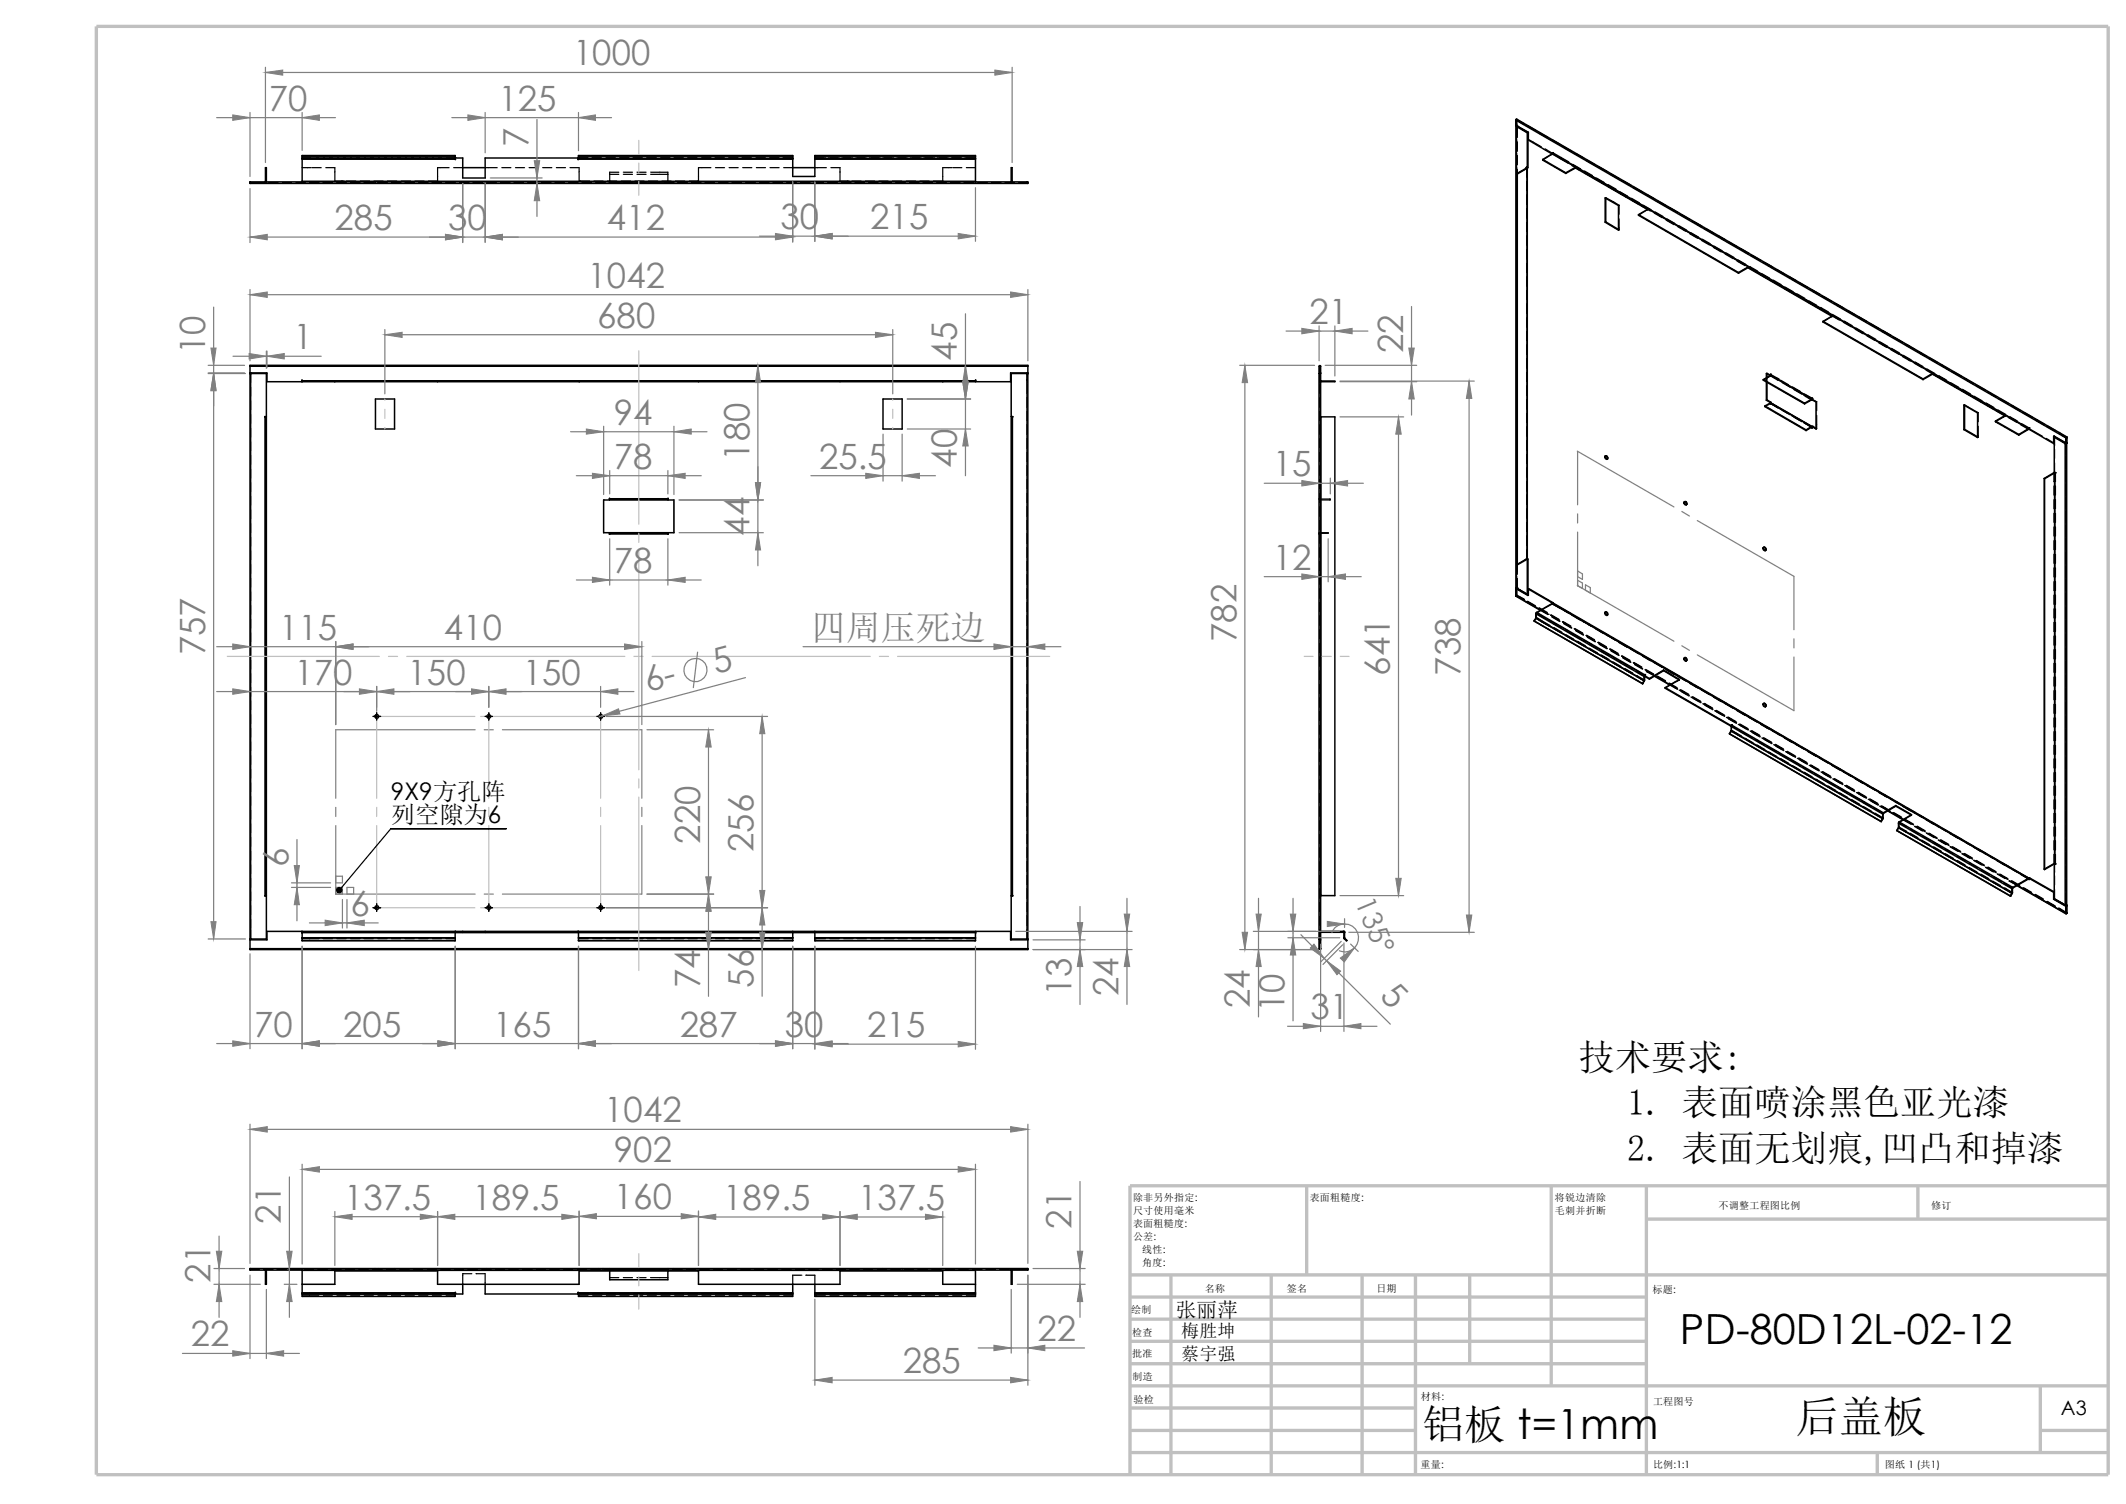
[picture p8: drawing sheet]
<svg xmlns="http://www.w3.org/2000/svg" width="297mm" height="210mm" viewBox="0 0 297 210" stroke-linecap="round" stroke-linejoin="round" font-family="sans-serif">
<defs><g id="words">
<text font-size="6.1" x="250.8" y="199.9">后盖板</text>
<g font-size="5.8">
<text x="234.7" y="187.7">PD-80D12L-02-12</text>
<text x="198.7" y="200.9">铝板 t=1mm</text>
</g>
<g font-size="5.1">
<text x="220.5" y="149.4">技术要求:</text>
<text x="227.3" y="155.7">1. 表面喷涂黑色亚光漆</text>
<text x="227.3" y="162.2">2. 表面无划痕,凹凸和掉漆</text>
</g>
<g font-size="4.9" fill="#808080">
<text x="80.1" y="9.1">1000</text>
<text x="37.5" y="15.5">70</text>
<text x="69.6" y="15.5">125</text>
<text x="73.8" y="20.5" transform="rotate(-90 73.8 20.5)">7</text>
<text x="46.7" y="32.1">285</text>
<text x="62.6" y="32.1">30</text>
<text x="84.8" y="32.1">412</text>
<text x="109.1" y="32">30</text>
<text x="121.6" y="32">215</text>
<text x="82.1" y="40.2">1042</text>
<text x="83.4" y="45.8">680</text>
<text x="182.9" y="45.3">21</text>
<text x="28.7" y="49.4" transform="rotate(-90 28.7 49.4)">10</text>
<text x="41" y="48.8">1</text>
<text x="133.7" y="50.4" transform="rotate(-90 133.7 50.4)">45</text>
<text x="196" y="49.3" transform="rotate(-90 196 49.3)">22</text>
<text x="85.8" y="59.3">94</text>
<text x="85.8" y="65.4">78</text>
<text x="104.7" y="64.3" transform="rotate(-90 104.7 64.3)">180</text>
<text x="114.4" y="65.4">25.5</text>
<text x="133.7" y="65.3" transform="rotate(-90 133.7 65.3)">40</text>
<text x="177.8" y="66.5">15</text>
<text x="104.7" y="74.8" transform="rotate(-90 104.7 74.8)">44</text>
<text x="85.8" y="80">78</text>
<text x="177.8" y="79.5">12</text>
<text x="39" y="89.3">115</text>
<text x="62" y="89.3">410</text>
<text x="113.3" y="89.3">四周压死边</text>
<text x="172.7" y="89.6" transform="rotate(-90 172.7 89.6)">782</text>
<text x="28.7" y="91.5" transform="rotate(-90 28.7 91.5)">757</text>
<text x="41.1" y="95.6">170</text>
<text x="56.9" y="95.6">150</text>
<text x="73" y="95.6">150</text>
<text x="100" y="94.1" transform="rotate(-15 100 94.1)">5</text>
<text x="194.2" y="94.3" transform="rotate(-90 194.2 94.3)">641</text>
<text x="204" y="94.3" transform="rotate(-90 204 94.3)">738</text>
<text x="90.5" y="96.6" transform="rotate(-15 90.5 96.6)">6-</text>
<text x="97.8" y="117.8" transform="rotate(-90 97.8 117.8)">220</text>
<text x="105.3" y="119" transform="rotate(-90 105.3 119)">256</text>
<text x="40.3" y="121.1" transform="rotate(-90 40.3 121.1)">6</text>
<text x="49" y="127.9">6</text>
<text x="97.8" y="138" transform="rotate(-90 97.8 138)">74</text>
<text x="105.3" y="137.9" transform="rotate(-90 105.3 137.9)">56</text>
<text x="149.7" y="139.1" transform="rotate(-90 149.7 139.1)">13</text>
<text x="156.2" y="139.1" transform="rotate(-90 156.2 139.1)">24</text>
<text x="174.6" y="140.8" transform="rotate(-90 174.6 140.8)">24</text>
<text x="179.4" y="141.4" transform="rotate(-90 179.4 141.4)">10</text>
<text x="183.1" y="142.3">31</text>
<text x="192.6" y="139.1" transform="rotate(45 192.6 139.1)">5</text>
<text x="35.5" y="144.7">70</text>
<text x="48" y="144.7">205</text>
<text x="68.9" y="144.7">165</text>
<text x="95" y="144.7">287</text>
<text x="109.6" y="144.7">30</text>
<text x="121.2" y="144.8">215</text>
<text x="84.4" y="156.7">1042</text>
<text x="85.8" y="162.3">902</text>
<text x="39.2" y="170.9" transform="rotate(-90 39.2 170.9)">21</text>
<text x="48.1" y="168.9">137.5</text>
<text x="66" y="168.9">189.5</text>
<text x="85.8" y="168.9">160</text>
<text x="101" y="169">189.5</text>
<text x="119.9" y="169">137.5</text>
<text x="149.7" y="171.5" transform="rotate(-90 149.7 171.5)">21</text>
<text x="29.4" y="179.1" transform="rotate(-90 29.4 179.1)">21</text>
<text x="26.7" y="188">22</text>
<text x="126.1" y="191.7">285</text>
<text x="144.9" y="187.2">22</text>
</g>
<text font-size="3.9" fill="#808080" x="189.3" y="126" transform="rotate(67 189.3 126)">135°</text>
<g font-size="3.4">
<text x="54.6" y="111.6">9X9方孔阵</text>
<text x="54.6" y="114.9">列空隙为6</text>
</g>
<text font-size="2.9" x="164.3" y="183.9">张丽萍</text>
<text font-size="2.8" x="287.9" y="197.6">A3</text>
<g font-size="2.5">
<text x="165" y="189.9">蔡宇强</text>
<text x="165" y="186.6">梅胜坤</text>
</g>
<g font-size="1.4">
<text x="158.3" y="167.7">除非另外指定:</text>
<text x="183" y="167.7">表面粗糙度:</text>
<text x="217.2" y="167.6">将锐边清除</text>
<text x="158.3" y="169.5">尺寸使用毫米</text>
<text x="158.3" y="171.4">表面粗糙度:</text>
<text x="158.3" y="173.2">公差:</text>
<text x="217.2" y="169.5">毛刺并折断</text>
<text x="240.1" y="168.7">不调整工程图比例</text>
<text x="269.8" y="168.9">修订</text>
<text x="159.6" y="176.8">角度:</text>
<text x="159.6" y="175">线性:</text>
<text x="158" y="183.4">绘制</text>
<text x="168.3" y="180.4">名称</text>
<text x="179.8" y="180.4">签名</text>
<text x="192.3" y="180.4">日期</text>
<text x="230.8" y="180.6">标题:</text>
<text x="158.2" y="189.5">批准</text>
<text x="158.2" y="186.5">检查</text>
<text x="158.2" y="192.7">制造</text>
<text x="158.4" y="195.9">验检</text>
<text x="198.5" y="195.4">材料:</text>
<text x="230.9" y="196.2">工程图号</text>
<text x="198.5" y="204.9">重量:</text>
<text x="230.9" y="204.9">比例:1:1</text>
<text x="263.3" y="204.9">图纸 1 (共1)</text>
</g>
</g></defs>
<g fill="none" stroke="#c0c0c0" stroke-width=".47">
<path d="M13.5 3.7h281v202.2h-281zM157.9 178h136.6M163.6 178v27.9M177.6 178v27.9M182.5 165.6v12.4M190.3 178v27.9M197.7 178v27.9M205.3 178v12.4M216.7 165.6v27.9M230 170.2h64.5M230 165.6v40.3M267.9 165.6v4.6"/>
<path d="M294.5 165.6h-136.6v40.3M157.9 199.7h39.8M157.9 193.5h136.6M157.9 196.6h39.8M157.9 187.3h72.1M157.9 184.2h72.1M157.9 181.1h72.1M157.9 190.4h72.1M285 199.7h9.5M285 193.5v9.3M157.9 202.8h136.6M262.3 202.8v3.1"/>
</g>
<g fill="none" stroke="#000" stroke-width=".17">
<path d="M211.8 17.5l1.7 1M211.8 16.7l1.1 .7-1.1-.7v.8M211.8 17.5l.2 .1M211.8 17.6h.2M211.9 16.6v.1M211.9 19.5v1.6M211.9 16.7l1.1 .6M211.9 16.7v.8M211.9 17.6v1.6M211.9 19.9v1.2M211.9 17.6h.1M211.9 16.7l-.1 .1"/>
<path d="M211.9 17.5h-.1M211.9 17.5l.1 .1M212 17.6v1.6M212 19.8v1.3M212 17.6h-.1v1.6M212 17.6h-.1M212 17.6h.1M213.3 17.6l1.1 .6M213.4 17.7l1.1 .6M213.5 17.6l1.1 .6M213.5 19.5l1.8 1M213.5 18.5h-.1"/>
<path d="M213.5 19.5h-.1M213.5 18.5v1M215 18.5l1.1 .6M215.1 18.6l1.1 .7M215.2 18.6l1.1 .6M216.6 19.5l1.1 .6M216.7 19.6l1.1 .6M216.8 19.5l1.1 .7M34.9 25.5h2M34.9 25.4h.1v.2zM35.1 25.5v.1M37 25.4v.1"/>
<path d="M37 25.4v.1l.2-.1v.1M37.3 25.4v.1M37.5 25.5h1.3M39.5 25.5h1.2M41.4 25.5h1.2M42.2 25.4v.1M42.2 22.1h21.4M42.2 23.4h1.3M43.3 25.5h1.2M43.6 23.4h1.3M45.2 25.5h1.2M45.5 23.4h1.3v1.9h1.2"/>
<path d="M47.1 25.5h1.2M48.4 25.3h1.3M49 25.5h1.2M50.3 25.3h1.3M50.9 25.5h1.3M52.2 25.3h1.3M52.4 25.5v.1M52.5 25.5v.1M52.8 25.5h1.3M52.9 25.5v.1M54.1 25.3h1.3M54.7 25.5h1.3"/>
<path d="M55.1 25.5v.1M56 25.3h1.3M56.6 25.5h1.3M58 25.3h1.2M58.5 25.5h1.3M60.4 25.5h1.3M62.3 25.5h1.3M62.7 23.4h-1.6v1.9h-1.2M63.4 23.4h1.2M64.2 25.5h1.3M66.1 25.5h1.3M67.8 23.4h1.7"/>
<path d="M68.5 25.5v.1M69.3 25.5h-1.3v.1M69.9 25.5h1.3M70.1 23.4h1.3M71.8 25.5h1.3M72 23.4h1.3M73.7 25.5h1.3M73.9 23.4h1.3M75.6 25.5h1.3M75.8 23.4h1.3M77.6 25.5h1.2M77.7 23.4h1.3"/>
<path d="M79.5 25.5h1.2M79.6 23.4h1.3v1.9h1.4M80.8 22.1h1.4M81.4 25.5h1.2M82.7 22.1h1.4M83 25.3h1.2M83.3 25.5h1.2M83.7 25.5v.1M84.2 25.5v.1M84.3 25.5v.1M84.6 22.1h1.4M84.9 25.3h1.2"/>
<path d="M85.1 25.5v.1M85.2 25.5h1.2M85.2 25.4h2.4M85.2 24.3h1.2M86.4 24h-1.2v1.6M86.5 22.1h1.4M86.8 25.3h1.3M87.1 25.5h1.2M87.1 24.3h1.2M87.1 24h1.2M88.2 25.4h1.3M88.4 22.1h1.4"/>
<path d="M88.7 25.3h1.3M89 25.5h1.3M89 24.3h1.3M89 24h1.3M90.1 25.4h1.3M90.3 22.1h1.4M90.6 25.3h1.3M90.9 25.5h1.3M90.9 24h2.4v1.6M90.9 24.3h2.4M92 25.4h1.3M92.2 22.1h1.4"/>
<path d="M92.5 25.3h1.3M92.8 25.5h1.3M93.3 25.5v.1M94.1 22.1h1.4M94.1 25.5v.1M94.4 25.3h1.3M94.7 25.5h1.3M96.1 22.1h1.3M96.6 25.5h1.3M98 22.1h1.3M98.5 25.5h1.3M99.3 23.4h-1.7v1.9h-1.3"/>
<path d="M99.9 22.1h1.3M99.9 23.4h1.3M100.4 25.5h1.3M101.8 22.1h1.3M101.9 23.4h1.2M102.3 25.5h1.3M103.7 22.1h1.3M103.8 23.4h1.2M104.2 25.5h1.3M105.6 22.1h1.3M105.7 23.4h1.2M106.1 25.5h1.3"/>
<path d="M107.5 22.1h1.3M107.6 23.4h1.2M108 25.5h1.3M109.4 22.1h1.3M109.5 23.4h1.2M109.9 25.5h1.3M111.8 25.5h1.3M113.7 25.5h1.3M113.8 22.1h1.5M113.8 23.4h1.6M115.7 25.5h1.2M115.7 22.1h1.5"/>
<path d="M116.1 23.4h1.2v1.9h1.3M117.6 25.5h1.2M117.6 22.1h1.5M119 25.3h1.3M119.5 25.5h1.2M119.5 22.1h1.5M120.9 25.3h1.3M121.4 25.5h1.2M121.5 22.1h1.4M122.8 25.3h1.3M123.3 25.5h1.2M123.4 22.1h1.4"/>
<path d="M123.4 25.5v.1M124.7 25.3h1.3M125.2 25.5h1.2M125.3 22.1h1.4M126 25.5v.1M126.6 25.3h1.3M127.1 25.5h1.3M127.2 22.1h1.5M128.5 25.3h1.3M129 25.5h1.3M129.1 22.1h1.5M130.9 25.5h1.3"/>
<path d="M131 22.1h1.5M132.8 25.5h1.3M132.9 22.1h1.5M133 23.4h-1.3v1.9h-1.3M133.1 23.4h1.3M134.7 25.5h1.3M134.8 22.1h1.5M135 23.4h1.3M136.3 25.4v.1M136.6 25.5h1.3M138.5 25.5h1.3M140.4 25.5h1.3"/>
<path d="M141.2 25.4v.1M141.3 25.4v.1M141.3 25.4l.1 .1M141.4 25.4v.1M141.5 25.4v.1M142.3 25.5h1.3M143.4 25.5v.1M143.5 25.4l.1 .1-.1 .1zM211.9 21.4v1.6M211.9 23.3v1.6M211.9 25.2v1.6M211.9 27.1v1.6"/>
<path d="M211.9 29v1.6M211.9 30.9v1.7M211.9 32.9v1.6M211.9 34.8v1.6M211.9 36.7v1.6M211.9 38.6v1.6M211.9 21.8v1.2M211.9 23.7v1.2M211.9 25.6v1.2M211.9 27.5v1.2M211.9 29.4v1.2M211.9 31.3v1.3"/>
<path d="M211.9 33.2v1.3M211.9 35.1v1.3M211.9 37v1.3M211.9 38.9v1.3M212 21.7v1.3M212 23.6v1.3M212 25.5v1.3M212 27.4v1.3M212 29.3v1.3M212 31.2v1.3M212 33.1v1.3M212 35.1v1.2"/>
<path d="M212 37v1.2M212 38.9v1.2M213.3 23.3l.1 .1M213.3 23.3v.1M213.3 23.5v1.2M213.3 25.3v1.3M213.3 27.2v1.3M213.3 29.1v1.3M213.3 31v1.3M213.3 32.9v1.3M213.3 34.8v1.4M213.3 36.7v1.4"/>
<path d="M213.3 38.7v1.3M213.3 23.3l-.1 .1M213.3 23.4h.1M213.3 23.4l.1 .1M213.3 23.4v.1M215.9 20.8l1.1 .7M216.9 21.5h.1M216.9 21.5l-1.4 .9M217 21.5h-.2l2.2 1.3M217 21.3l2.2 1.3M217 21.3v.2M217 21.5h-.1"/>
<path d="M217 21.3h.1M217 21.3h-.1M217 21.4h.1M217 21.3l-.1 .1M217 21.4h-.1M217 21.3v.1M218.3 20.4l1.1 .6M218.4 20.5l1.1 .7M218.5 20.5l1.1 .6M219.6 23.1l1.1 .6M219.7 22.9l1.1 .7M219.9 21.4l1.1 .6"/>
<path d="M220 21.5l1.1 .6M220.1 21.4l1.1 .7M221.2 24l1.1 .7M221.4 23.9l1.1 .6M221.6 22.3l1.1 .6M221.7 22.4l1.1 .7M221.8 22.4l1.1 .6M222.9 25l1.1 .7M223 24.8l1.1 .7M223.2 23.3l1.3 .7M223.4 23.3l1.1 .7M224.3 27.6l1.9 1.1"/>
<path d="M224.3 27.6h-.1M224.3 27.6v.1M224.5 26l1.1 .6M224.7 25.8l1.1 .6M224.9 24.2l1.1 .6M225 24.3l1.1 .7M225.1 24.3l1.1 .6M226.1 32l.1 .1M226.1 26.9l1.1 .7M226.2 28.7v1.2M226.2 30.6v1.5M226.2 28.7h-.1"/>
<path d="M226.2 32.1h-.1M226.3 26.8l1.1 .6M226.5 25.2l1.3 .7M226.7 25.2l1.1 .7M227.8 27.9l1.1 .6M227.9 27.7l1.1 .6M228.2 26.1l1.1 .7M228.3 26.2l1.1 .7M228.4 26.2l1.1 .6M229.4 28.8l1.1 .7M229.6 28.7l1.1 .6M229.8 27.1l1.3 .7"/>
<path d="M230 27.1l1.1 .7M230.2 29.3h.1M230.2 29.3l-1.3 .8M230.2 29.2v.1M231.1 29.8l1.1 .6M231.2 29.6l1.1 .6M231.5 28l1.3 .7M231.6 28.2l1.1 .6M232.7 30.7l1.1 .7M232.9 30.6l1.1 .6M233.1 29l1.1 .6M233.3 29.1l1.1 .6"/>
<path d="M233.3 29l1.1 .7M234.4 31.7l1.1 .6M234.5 31.5l1.1 .6M234.7 29.9l1.1 .7M234.9 30.1l1.1 .6M235 30l1.1 .6M236.1 32.6l1.1 .7M236.2 32.5l1.1 .6M236.4 30.9l1.3 .7M236.6 30.9l1.1 .7M237.7 33.6l1.1 .6M237.8 33.4l1.1 .6"/>
<path d="M238 31.8l1.1 .7M238.2 32l1.1 .6M238.3 31.9l1.1 .7M239.4 34.5l1.1 .7M239.5 34.4l1.1 .6M239.7 32.8l1.3 .7M239.9 32.9l1.1 .6M241 35.5l1.1 .6M241.1 35.3l1.1 .6M241.3 33.7l1.1 .7M241.5 33.9l1.1 .6M241.6 33.8l1.1 .7"/>
<path d="M242.7 36.4l1.1 .7M242.8 36.3l1.1 .6M243 34.7l1.3 .7M243.2 34.8l1.1 .6M244.3 37.4l1.1 .6M244.4 37.2l1.1 .6M244.6 35.6l1.3 .8M244.9 35.7l1.1 .7M246 38.4l1.1 .6M246.1 38.2l1.1 .6M246.3 36.6l1.3 .7M246.5 36.7l1.1 .6"/>
<path d="M247.6 39.3l1.1 .6M247.7 39.1l1.1 .7M247.9 37.5l1.3 .8M248.2 37.6l1.1 .7M249.6 38.5l1.3 .7M249.9 38.6l1.1 .6M251.2 39.5l1.3 .7M251.5 39.5l1.1 .7M34.9 51.1h2M35 52.2v1.2M35 54.1v1.2M35 56v1.2"/>
<path d="M35 57.9v1.2M35 59.8v1.2M37.5 51.1h1.3M39.5 51.1h1.2M41.4 51.1h1.2M43.3 51.1h1.2M45.2 51.1h1.2M47.1 51.1h1.2M49 51.1h1.2M50.9 51.1h1.3M52.8 51.1h1.3M54.7 51.1h1.3"/>
<path d="M56.6 51.1h1.3M58.5 51.1h1.3M60.4 51.1h1.3M62.3 51.1h1.3M64.2 51.1h1.3M66.1 51.1h1.3M68 51.1h1.3M69.9 51.1h1.3M71.8 51.1h1.3M73.7 51.1h1.3M75.6 51.1h1.3M77.6 51.1h1.2"/>
<path d="M79.5 51.1h1.2M81.4 51.1h1.2M83.3 51.1h1.2M85.2 51.1h1.2M87.1 51.1h1.2M89 51.1h1.3M90.9 51.1h1.3M92.8 51.1h1.3M94.7 51.1h1.3M96.6 51.1h1.3M98.5 51.1h1.3M100.4 51.1h1.3"/>
<path d="M102.3 51.1h1.3M104.2 51.1h1.3M106.1 51.1h1.3M108 51.1h1.3M109.9 51.1h1.3M111.8 51.1h1.3M113.7 51.1h1.3M115.7 51.1h1.2M117.6 51.1h1.2M119.5 51.1h1.2M121.4 51.1h1.2M123.3 51.1h1.2"/>
<path d="M125.2 51.1h1.2M127.1 51.1h1.3M129 51.1h1.3M130.9 51.1h1.3M132.8 51.1h1.3M134.7 51.1h1.3M136.6 51.1h1.3M138.5 51.1h1.3M140.4 51.1h1.3M142.3 51.1h1.3M143.5 52.2v1.2M143.5 53.6v1.3"/>
<path d="M143.5 55.5v1.3M143.5 57.4v1.3M143.5 59.4v1.2M184.3 59.9h.1M184.3 55.7h.1M184.4 52.2v1.2M184.4 53.6v1.3M184.4 55.5v1.3M184.4 57.4v1.3M184.4 59.4v1.2M184.4 58.2h.1M184.4 53.3h.1"/>
<path d="M184.4 53.1h.1M184.4 53.2h.1M184.6 53.2v.1M211.9 40.5v1.6M211.9 42.4v1.6M211.9 44.3v1.6M211.9 46.2v1.6M211.9 48.1v1.6M211.9 50v1.6M211.9 51.9v1.6M211.9 53.8v1.6M211.9 55.7v1.6"/>
<path d="M211.9 57.6v1.6M211.9 59.5v1.6M211.9 40.8v1.3M211.9 42.7v1.3M211.9 44.6v1.3M211.9 46.5v1.3M211.9 48.4v1.3M211.9 50.3v1.3M211.9 52.2v1.3M211.9 54.1v1.3M211.9 56v1.3M211.9 58v1.2"/>
<path d="M211.9 59.9v1.2M212 40.8v1.2M212 42.7v1.2M212 44.6v1.2M212 46.5v1.3M212 48.4v1.3M212 50.3v1.3M212 52.2v1.3M212 54.1v1.3M212 56v1.3M212 57.9v1.3M212 59.8v1.3"/>
<path d="M213.3 40.6v1.3M213.3 42.5v1.3M213.3 44.4v1.3M213.3 46.3v1.3M213.3 48.2v1.3M213.3 50.1v1.3M213.3 52v1.3M213.3 53.9v1.3M213.3 55.8v1.3M213.3 57.7v1.3M213.3 59.6v1.3M246.8 52.7v.6"/>
<path d="M246.8 52.1l.6 .3M246.8 52.1v.1M246.8 52.7v.7M247.3 56.3l.8 .5M247.4 56.4h.1M247.4 52.4v.1M247.4 56.3v.1M247.4 56.3l1 .7-.3-.2M247.4 52.5l1 .6M247.4 52.4v-.1l1.1 .6M247.4 56.3l1.1 .6M247.4 52.5l-1.1 .6"/>
<path d="M247.4 56.3l-.9 .5M247.4 56.3l.7 .5M247.4 52.4l-.1 .1M247.4 56.3h.1M247.4 52.2v.3M247.4 56.2v.1M247.4 52.2v.1M247.4 52.3v.1M247.4 52.3h.1M248.1 56.8l.4 .1M248.7 57.1l1.4 .8M248.7 57.1l1.1 .6"/>
<path d="M248.8 53.1l1.1 .6M249 53.4l1.1 .7M249 57.2l1.1 .7M249.3 40.3l1.1 .6M249.4 40.1l1.1 .6M250.3 58l1.1 .7M250.4 54l1.1 .7M250.6 58.3l1.1 .6M250.6 54.4l1.1 .6M250.7 58.2l1.1 .6M250.9 41.2l1.1 .6M251 41l1.1 .7"/>
<path d="M252 59l1.1 .6zM252 55.2l1 .6M252 59l1.1 .6M252.1 55l1.1 .7v-.1M252.1 59l1.1 .6M252.6 42.2l1.1 .6M252.7 42l1.1 .6M252.9 40.4l1.3 .7M253.2 40.5l1.1 .6M253.2 59.6v.1M253.2 59.6h.1M253.2 59.7h.1"/>
<path d="M253.2 55.6h.1M253.2 55.6v.2M253.2 55.6h-.1M253.2 55.8l.6 .3M253.2 55.8h.1M253.2 59.5v.2M253.7 59.8l.1 .1M253.8 56.1h-.1M253.8 56.1v1.3M253.8 58v1.9M253.8 59.9h-.1M254.2 43.1l1.1 .6"/>
<path d="M254.3 42.9l1.1 .7M254.6 41.4l1.2 .7M254.8 41.4l1.1 .7M255.9 44.1l1.1 .6M255.9 44.2h.1M256 43.9l1.1 .6M256 44.2l-1.3 .8M256 44.1v.1M256.2 42.3l1.3 .8M256.5 42.4l1.1 .6M257.5 45l1.1 .6M257.6 44.8l1.1 .7"/>
<path d="M257.9 43.3l1.1 .6M258 43.4l1.1 .6M258.1 43.3l1.1 .7M259.2 46l1.1 .6M259.3 45.8l1.1 .6M259.5 44.2l1.3 .8M259.8 44.3l1.1 .6M260.8 46.9l1.1 .6M260.9 46.7l1.1 .7M261.2 45.2l1.1 .6M261.3 45.3l1.1 .6M261.4 45.3l1.1 .6"/>
<path d="M262.5 47.9l1.1 .6M262.6 47.7l1.1 .6M262.8 46.1l1.3 .8M263.1 46.2l1.1 .6M264.1 48.8l1.1 .6M264.2 48.6l1.1 .7M264.5 47.1l1.1 .6M264.6 47.2l1.1 .6M264.7 47.2l1.1 .6M265.8 49.8l1.1 .6M265.9 49.6l1.1 .6M266.1 48l1.1 .7"/>
<path d="M266.3 48.1l1 .7M266.4 48.1l1 .6M267.4 50.7l1.1 .7M267.5 50.5l1.1 .7M267.8 49l1.1 .6M267.9 49.1l1.1 .6M268 49.1l1.1 .6M269.1 51.7l1.1 .6M269.2 51.5l1.1 .7M269.4 50l1.2 .7M269.6 50l1.1 .6M270.7 52.6l1.1 .7"/>
<path d="M270.8 52.5l1.1 .6M271.1 50.9l1.1 .6M271.2 51l1.1 .6M271.3 51l1.1 .6M272.4 53.6l1.1 .6M272.5 53.4l1.1 .7M272.7 51.9l1.2 .7M272.9 51.9l1.1 .6M274 54.5l1.1 .7M274.2 54.4l1.1 .6M274.4 52.8l1.1 .6M274.4 56.5l2 1.1"/>
<path d="M274.4 56.5v.1M274.5 52.9l1.1 .7M274.6 52.9l1.1 .6M275.7 55.5l1.1 .6M275.8 55.3l1.1 .7M276 53.8l1.2 .7M276.2 53.8l1.1 .6M276.4 57.6l-.1 .1M276.4 57.6v1.3M276.4 59.5v1.5M277.3 56.4l1.1 .7M277.5 56.3l1.1 .6"/>
<path d="M277.7 54.7l1.1 .6M277.8 54.8l1.1 .7M277.9 54.8l1.1 .6M279 57.4l1.1 .6M279.1 57.2l1.1 .7M279.3 55.7l1.1 .6M279.4 55.8l1.1 .6M279.5 55.7l1.1 .6M280 58l.1 .1M280.1 58.1l-1.3 .8M280.1 58v.1M280.6 58.3l1.1 .7"/>
<path d="M280.8 58.2l1.1 .6M281 56.6l1.1 .6M281.1 56.7l1.1 .7M281.2 56.7l1.1 .6M282.3 59.3l1.1 .6M282.4 59.1l1.1 .7M282.6 57.6l1.1 .6M282.7 57.7l1.1 .6M282.8 57.6l1.1 .7M283.5 59.9l1.8 1M283.5 59.9h.1M283.5 59.7v.2"/>
<path d="M283.5 59.7l-.1 .1M284.3 58.5l1.1 .6M284.4 58.6l1.1 .7M284.5 58.6l1.1 .6M285.9 59.5l1.1 .6M286 59.6l1.1 .6M286.1 59.5l1.1 .7M35 61.7v1.2M35 63.6v1.3M35 65.5v1.3M35 67.4v1.3M35 69.3v1.3"/>
<path d="M35 71.2v1.3M35 73.1v1.3M35 75v1.3M35 76.9v1.3M35 78.8v1.3M143.5 61.3v1.2M143.5 63.2v1.2M143.5 65.1v1.2M143.5 67v1.2M143.5 68.9v1.2M143.5 70.8v1.3M143.5 72.7v1.3"/>
<path d="M143.5 74.6v1.3M143.5 76.5v1.3M143.5 78.4v1.3M184.3 74.4h1.2v.1h-1.1h-.1l.1-.1M184.3 74.6h.1v1.3M184.3 69.8h.1M184.3 69.6h.1M184.4 61.3v1.2M184.4 63.2v1.2M184.4 65.1v1.2M184.4 67v1.2M184.4 68.9v1.2"/>
<path d="M184.4 70.8v1.3M184.4 72.7v1.3M184.4 76.5v1.3M184.4 78.4v1.3M184.4 74.6v1.3M184.4 69.7h1.4v.1h-1.4M184.4 69.6l-.1 .1 .1 .1M184.4 69.7v.1M184.4 74.4v.1M211.9 61.4v1.6M211.9 63.3v1.6M211.9 65.2v1.6"/>
<path d="M211.9 67.1v1.6M211.9 69v1.7M211.9 71v1.6M211.9 72.9v1.6M211.9 74.8v1.6M211.9 76.7v1.6M211.9 78.6v1.6M211.9 61.8v1.2M211.9 63.7v1.2M211.9 65.6v1.2M211.9 67.5v1.2M211.9 69.4v1.3"/>
<path d="M211.9 71.3v1.3M211.9 73.2v1.3M211.9 75.1v1.3M211.9 77v1.3M211.9 78.9v1.3M212 61.7v1.3M212 63.6v1.3M212 65.5v1.3M212 67.4v1.3M212 69.3v1.3M212 71.2v1.3M212 73.2v1.2"/>
<path d="M212 75.1v1.2M212 77v1.2M212 78.9v1.2M213.2 78l.1 .1M213.3 78h.1M213.3 61.5v1.3M213.3 63.4v1.3M213.3 65.3v1.3M213.3 67.2v1.3M213.3 69.1v1.3M213.3 71v1.3M213.3 72.9v1.4"/>
<path d="M213.3 74.8v1.4M213.3 76.8v1.3l-1.4 .7M213.3 78h-.1M224.3 63.6v.1M224.3 63.6h.2l.1 .2v.3M224.3 63.6l-.1 .1M224.5 64.1h.1M224.6 64.1h-.1M235.4 70l-.1 .1M235.4 70l.2 .1 .1 .3-.1 .1M235.6 70.4l-.1 .1M246.3 76.5l.2-.1 .1 .1 .2 .2-.2 .2"/>
<path d="M246.4 76.4h.1M276.3 61h.1M276.4 61l-.1 .1M285.9 61.2l1.1 .7M286.9 66v1.3M286.9 67.9v1.2M286.9 69.8v1.2M286.9 71.7v1.2M286.9 73.6v1.2M286.9 75.5v1.3M286.9 77.4v1.3M286.9 79.3v1.3"/>
<path d="M287 60.9l1.7 .9M287 60.9v.1M287 60.9h-.1M287 61v1.3M287 62.7v1.3M287 64.6v1.3M287 65.9v.1M287 65.9l.2 .1M287 66h.1M287.1 66h.1M287.1 66v1.3M287.1 67.9v1.2"/>
<path d="M287.1 69.8v1.2M287.1 71.7v1.2M287.1 73.6v1.2M287.1 75.5v1.3M287.1 77.4v1.3M287.1 79.3v1.3M287.2 66h.1M287.2 66l-.1 .1M287.7 60.4l1 .6M288.5 61.8h.1M288.5 61.8l.1 .1M288.6 61.9h.1"/>
<path d="M288.6 61.9v1.6M288.6 63.8v1.6M288.6 65.7v1.6M288.6 67.6v1.6M288.6 69.5v1.6M288.6 71.4v1.6M288.6 73.3v1.6M288.6 75.2v1.6M288.6 77.1v1.6M288.6 79v1.6M288.6 61.1l-1-.7 1.1 .7M288.6 61.8h.2"/>
<path d="M288.6 61.8h-.1M288.6 61.8h.1M288.7 61.8v1.3M288.7 63.8v1.2M288.7 65.7v1.2M288.7 67.6v1.2M288.7 69.5v1.2M288.7 71.4v1.2M288.7 73.3v1.2M288.7 75.2v1.3M288.7 77.1v1.3M288.7 79v1.3"/>
<path d="M288.7 61.8l-.1 .1M35 80.7v1.3M35 82.6v1.3M35 84.5v1.3M35 86.4v1.3M35 88.3v1.3M35 90.3v1.2M35 92.2v1.2M35 94.1v1.2M35 96v1.2M35 97.9v1.2M35 99.8v1.2"/>
<path d="M52.6 99.5v1M68.3 99.5v1M83.9 99.5v1M143.5 80.3v1.3M143.5 82.2v1.3M143.5 84.1v1.3M143.5 86v1.3M143.5 87.9v1.3M143.5 89.8v1.3M143.5 91.7v1.3M143.5 93.6v1.3M143.5 95.5v1.3"/>
<path d="M143.5 97.5v1.2M143.5 99.4v1.2M184.3 99.8h.1M184.4 80.3v1.3M184.4 82.2v1.3M184.4 84.1v1.3M184.4 86v1.3M184.4 87.9v1.3M184.4 89.8v1.3M184.4 91.7v1.3M184.4 93.6v1.3M184.4 95.5v1.3"/>
<path d="M184.4 97.5v1.2M184.4 99.4v1.2M211.8 83.1l1.1 .7zM211.8 82.1v1M211.8 82.1h.2M211.9 82.1h.1M211.9 80.5v1.6M211.9 82.1l1.5 .9M211.9 82.1h-.1M211.9 83.1l-.1 .1M211.9 80.8v2.3M211.9 83.1l1.1 .6"/>
<path d="M212 80.8v1.2M212 82.1h.1M212 82l-.2 .1M212 82h.1M212 82l-.1 .1M212 82v.1M213.3 84l1.2 .7M213.4 83.9l1.1 .7M213.4 83.1h.1M213.5 82.2v.9M213.5 83.1h-.1M214.5 86.3l.1 .1"/>
<path d="M214.6 85.6l1.9 1.1M214.6 86.3l1.9 1.2M214.6 86.4l-.2 .3M214.6 86.3v.1M214.6 86.2l1.9 1.1M214.6 85.6l-.1 .1M214.6 86.2l-.1 .1M214.7 85.6l1 .6M214.7 85.6l-.1 .7M214.7 85.5v.1M215 84.9l1.1 .7M215.1 84.9l1.1 .6"/>
<path d="M215.1 85l1.1 .7M215.2 85.2l1 .6M215.2 85.2l1.1 .6M215.7 85l-1 .6M216.3 85.8h.1M216.3 86.5l1.1 .7M216.6 85.9l1.2 .7M216.7 85.9l1.1 .6M216.8 86.1l1.1 .7M216.8 84.3l2.3 1.3M216.8 86.1l1.1 .6M216.9 84.2v.2"/>
<path d="M216.9 84.3v.1M216.9 84.3l1.1 .7M216.9 84.3l-1.1 .6M217 84.2v.1M217 84.3l1.1 .6M217 84.3h.1M217 84.3l-.1 .1M217 84.3h-.1M217 87.8l1.1 .6M217.1 87.6l1.1 .7M217.1 87l1.1 .7M217.9 84.9l24.2 14"/>
<path d="M217.9 87.5l1.1 .6M218.3 86.8l1.1 .7M218.4 86.8l1.1 .6M218.4 87l1.1 .6M218.4 87.1l1.1 .6M218.5 87l1.1 .7M218.6 85.2l1.1 .7M218.7 88.7l1.1 .7M218.7 88l1.1 .6M218.7 88.6l1.1 .6M219.6 88.4l1.1 .7M219.6 85.9l1.1 .6"/>
<path d="M219.9 87.8l1.2 .7M220 87.8l1.1 .6M220.1 88.1l1.1 .6M220.1 88l1.1 .6M220.3 86.1l1.1 .7M220.3 89.7l1.1 .6M220.4 89.5l1.1 .7M220.4 89l1.1 .6M221.2 89.4l1.1 .6M221.3 86.8l1.1 .7M221.6 88.7l1.1 .7M221.7 88.7l1.1 .6"/>
<path d="M221.7 88.9l1.1 .6M221.7 89l1.1 .6M221.8 88.9l1.1 .7M221.9 87.1l1.1 .7M222 90.6l1.1 .7M222 89.9l1.1 .7M222 90.5l1.1 .6M222.9 90.3l1.1 .7M223.2 89.7l1.3 .7M223.3 89.7l1.1 .6M223.4 90l1.1 .6M223.4 89.9l1.1 .7"/>
<path d="M223.6 88.1l1.1 .6M223.6 91.6l1.1 .6M223.7 91.4l1.1 .7M223.7 90.9l1.1 .6M224.3 85.4l.3 .2v.3M224.3 85.4v.1M224.3 85.4l-.1 .1M224.5 91.3l1.1 .6M224.5 85.9h.1M224.6 88.7l1.1 .7M224.6 85.9h-.1M224.9 90.6l1.1 .7"/>
<path d="M225 90.6l1.1 .6M225 90.8l1.1 .6M225 90.9l1.1 .6M225.1 90.8l1.1 .7M225.2 89l1.1 .7M225.3 92.5l1.1 .7M225.3 91.8l1.1 .7M225.3 92.4l1.1 .6M226.1 89.7l1.1 .6M226.2 92.2l1.1 .7M226.5 91.6l1.3 .7M226.6 91.6l1.1 .6"/>
<path d="M226.7 91.9l1.1 .6M226.7 91.8l1.1 .7M226.9 90l1.1 .6M226.9 93.5l1.1 .6M227 93.3l1.1 .7M227 92.8l1.1 .6M227.8 93.2l1.9 1.1M228.2 92.5l1.1 .7M228.3 92.5l1.1 .6M228.3 92.7l1.2 .7M228.3 92.8l1.1 .6M228.5 90.9l1.1 .7"/>
<path d="M228.6 94.4l1.1 .7M228.6 94.3l1.1 .7M228.6 93.7l1.1 .7 .2-.1M229.4 91.6l1.1 .6M229.7 94.3h.1M229.7 94.3v.1M229.8 94.3h.1M229.8 93.5l1.3 .7M229.8 94.2v.1M229.9 94.2v.1M229.9 93.5l1.1 .6M230 93.8h.1"/>
<path d="M230 93.8l1.1 .6M230 93.7l1.1 .7M230.2 91.9l1.1 .6M231.5 94.4l1.1 .7M231.6 94.4l1.1 .6M231.6 94.6l1.1 .6M231.8 92.8l1.1 .7M232.7 93.5l1.1 .6M233.1 95.4l1.1 .7M233.2 95.4l1.1 .6M233.3 95.5l1.1 .6M233.3 95.6l1 .6"/>
<path d="M233.3 95.6l1.1 .6M233.5 93.8l1.1 .6M234.5 94.9l.1 .1M234.6 96.4l1.1 .6M234.6 95l-2 1.1M234.6 94.9v.1M234.7 96.4l1.3 .7M234.8 96.3l1.1 .6M234.9 96.6l1.1 .6M235.1 94.7l1.1 .7M235.3 91.8h.1M235.4 91.8l.2 .1 .1 .1-.1 .3"/>
<path d="M235.4 91.8l-.1 .1M235.6 92.2l-.1 .1M236.1 95.4l1.1 .7M236.2 97.3l1.4 .8M236.4 97.3l1.3 .7M236.5 97.3l1.1 .6M236.8 95.7l1.1 .6M237.9 98.3l1.1 .6M238 98.3l1.3 .7M238.1 98.2l1.1 .6M238.2 98.5l1.1 .6M238.4 96.6l1.1 .7"/>
<path d="M239.4 97.3l1.1 .7M239.5 99.2l1.4 .8M239.7 99.2l1.3 .7M239.8 99.2l1.1 .6M240.1 97.6l1.1 .6M241.6 98.6l1.1 .6M241.7 98.6l1.1 .6M242.7 99.2l1.1 .7M242.7 99.2l2.7 1.6M243.4 99.5l1.1 .6M246.3 98.3l.2-.1 .1 .1 .2 .2-.2 .2M246.4 98.2h.1"/>
<path d="M286.9 81.2v1.3M286.9 83.1v1.3M286.9 85v1.3M286.9 86.9v1.3M286.9 88.8v1.3M286.9 90.7v1.3M286.9 92.6v1.3M286.9 94.5v1.3M286.9 96.4v1.3M286.9 98.3v1.3M287.1 81.2v1.3M287.1 83.1v1.3"/>
<path d="M287.1 85v1.3M287.1 86.9v1.3M287.1 88.8v1.3M287.1 90.7v1.3M287.1 92.6v1.3M287.1 94.5v1.3M287.1 96.4v1.3M287.1 98.3v1.3M288.6 80.9v1.6M288.6 82.8v1.7M288.6 84.8v1.6M288.6 86.7v1.6"/>
<path d="M288.6 88.6v1.6M288.6 90.5v1.6M288.6 92.4v1.6M288.6 94.3v1.6M288.6 96.2v1.6M288.6 98.1v1.6M288.6 100v1.6M288.7 80.9v1.3M288.7 82.8v1.3M288.7 84.7v1.3M288.7 86.6v1.3M288.7 88.5v1.3"/>
<path d="M288.7 90.4v1.3M288.7 92.3v1.3M288.7 94.2v1.3M288.7 96.1v1.3M288.7 98v1.3M288.7 99.9v1.3M35 101.7v1.3M35 103.6v1.3M35 105.5v1.3M35 107.4v1.3M35 109.3v1.3M35 111.2v1.3"/>
<path d="M35 113.1v1.3M35 115v1.3M35 116.9v1.3M35 118.8v1.3M52.1 100h1.1M67.8 100h1M70.7 115.7h-16.1l-7.2 8.6M83.4 100h1.1M143.5 101.3v1.2M143.5 103.2v1.2M143.5 105.1v1.2M143.5 107v1.2"/>
<path d="M143.5 108.9v1.3M143.5 110.8v1.3M143.5 112.7v1.3M143.5 114.6v1.3M143.5 116.5v1.3M143.5 118.4v1.3M184.3 100.3h.1M184.4 101.3v1.2M184.4 103.2v1.2M184.4 105.1v1.2M184.4 107v1.2M184.4 108.9v1.3"/>
<path d="M184.4 110.8v1.3M184.4 112.7v1.3M184.4 114.6v1.3M184.4 116.5v1.3M184.4 118.4v1.3M241.2 100.2l1.1 .6M241.3 100.2l1.3 .7M241.4 100.1l1.1 .7M241.5 100.4l1.1 .6M241.8 102.1h.1M241.9 102l1.3 .7M241.9 101.4l1.3 .8"/>
<path d="M241.9 102.1l1.3 .8M241.9 101.4h.1M241.9 101.4v.7M241.9 102.1l-.3 .4M241.9 102h.1M241.9 101.3v.1M242 101.3l1 .7M242 101.3h-.1M242 101.2v.1M242.8 101.1l1.4 .8M243 101.1l1.3 .8M243.1 101.1l1.1 .6"/>
<path d="M243.5 102.3l1.1 .6M243.8 103.2l1.1 .6M243.8 102.5l1.1 .6M243.8 103.1l1.1 .6M244.3 100.2l1.7 .9M244.5 102.1l1.1 .6M244.6 102.1l1.1 .6M244.7 102l1.1 .7M244.8 102.3l1.1 .6M244.8 102.2l1.1 .6M245 100.5l1.1 .6M245.2 103.3l1.3 .8"/>
<path d="M245.4 104.1l1.1 .7M245.4 104l1.1 .6M246 101.1l1.1 .7M246 101.1l2.7 1.6M246.1 103l1.4 .8M246.3 103l1.3 .8M246.4 103l1.1 .6M246.7 101.4l1.1 .6M246.8 104.2l1.1 .6M247.1 105.1l1.1 .6M247.1 104.4l1.1 .6M247.1 105l1.1 .6"/>
<path d="M247.6 102.1l1.7 .9M247.8 104l1.1 .6M247.9 104l1.1 .6M248 103.9l1.1 .7M248.1 104.2l1.1 .6M248.1 104.1l1.1 .6M248.3 102.4l1.1 .6M248.5 105.2l1.4 .8M248.8 106l1.1 .7M248.8 105.9l1.1 .7M249.3 103l2.7 1.6M249.4 104.9l1.4 .8"/>
<path d="M249.6 104.9l1.3 .8M249.7 104.9l1.1 .6M250 103.3l1.1 .6M250.1 106.1l1.1 .6M250.4 107l1.1 .6M250.4 106.3l1.1 .6M250.4 106.9l1.1 .6M251 104l1.6 .9M251.1 105.9l1.1 .6M251.2 105.9l1.1 .6M251.3 105.8l1.1 .7M251.4 106.1l1.1 .6"/>
<path d="M251.4 106l1.1 .6M251.6 104.3l1.1 .6M251.8 107.1l1.4 .8M252.1 107.9l1.1 .7M252.1 107.8l1.1 .7M252.6 104.9l2.7 1.6M252.7 106.8l1.4 .9M252.9 106.8l1.1 .7M253 106.8l1.1 .6M253.1 106.9l1.1 .7M253.3 105.2l1.1 .6M253.4 108l1.2 .6"/>
<path d="M253.7 108.9l1.1 .6M253.7 108.2l1.1 .6M253.7 108.8l1.1 .6M254.3 105.9l1.6 .9M254.4 107.8l1.1 .6M254.6 107.8l1.1 .6M254.6 107.7l1.1 .7M254.7 108l1.1 .6M254.7 107.9l1.1 .6M254.9 106.2l1.1 .6M255.1 109l1.4 .8M255.4 109.9l1.1 .6"/>
<path d="M255.4 109.7l1.1 .7M255.9 106.8l2.7 1.6M256 108.8l1.4 .8M256.2 108.8l1.1 .6M256.3 108.7l1.1 .6M256.4 108.8l1.1 .7M256.6 107.1l1.1 .6M256.8 109.9l1.1 .6M257 110.8l1.1 .6M257 110.7l1.1 .6M257 110.1l1.1 .6M257.6 107.8l1.6 1"/>
<path d="M257.7 109.7l1.1 .6M257.9 109.7l1.1 .6M257.9 109.6l1.1 .7M258 109.9l1.1 .6M258 109.8l1.1 .6M258.2 108.1l1.1 .6M258.4 110.9l1.4 .8M258.7 111.8l1.1 .6M258.7 111.6l1.1 .7M259.2 108.8l2.7 1.5M259.3 110.7l1.4 .8M259.5 110.7l1.1 .6"/>
<path d="M259.6 110.6l1.1 .7M259.7 110.7l1.1 .7M259.9 109l1.1 .6M260.1 111.8l1.1 .6M260.3 112.6l1.1 .6M260.3 112l1.1 .6M260.3 112.7l1.1 .6M260.9 109.7l1.7 1M261 111.6l1.1 .6M261.2 111.6l1.1 .6M261.2 111.5l1.1 .7M261.3 111.8l1.1 .6"/>
<path d="M261.3 111.7l1.1 .7M261.5 110l1.1 .6M261.7 112.8l1.4 .7M262 113.7l1.1 .6M262 112.9l1.1 .7M262 113.5l1.1 .7M262.5 110.7l1.1 .6M262.6 112.6l1.1 .6M262.8 112.6l1.1 .6M262.9 112.5l1.1 .7M263 112.6l1.1 .7M263.1 111l3.8 2.2"/>
<path d="M263.2 110.9l1.1 .6M264.1 111.6l1.1 .6M264.5 113.5l1.1 .6M264.6 113.6l1.1 .7M264.8 111.9l1.1 .6M265.2 114.9h.1l1.1 .6M265.2 115.6h.1M265.3 115.6l1 .6M265.3 115.6l-.3 .4M265.3 115.5l1.1 .6M265.3 114.8v.7M265.3 115.5h-.1"/>
<path d="M265.3 115.5v.1M265.8 112.6l2.7 1.5M265.9 114.5l1 .6M265.9 114.4l1.1 .6M266.1 114.5l1.1 .6M266.2 114.4l1.1 .7M266.3 114.6l1 .6M266.5 112.8l1.1 .7M266.8 116.5l1.1 .6M266.8 115.7l1.1 .7M266.8 116.3l1.1 .7M266.9 115.8l1.1 .6"/>
<path d="M267 115h.1M267 113.8h.1M267 113.8l-1.7 1.1 1.1 .5M267 113.7v.1M267.5 113.5l2.7 1.6M267.5 115.4l1.1 .6M267.8 115.4l1.1 .6M267.9 115.5l1.1 .7M268.1 113.8l1.1 .6M268.4 117.4l1.1 .7M268.5 116.7l1.1 .6M268.5 117.3l1.1 .6"/>
<path d="M268.6 116.7l1.1 .6M269.1 114.5l1.7 .9M269.1 116.3l1.1 .7M269.2 116.3l1.1 .6M269.4 116.4l1.1 .6M269.5 116.3l1.1 .7M269.5 116.5l1.1 .6M269.8 114.7l1.1 .7M270.1 118.4l1.1 .6M270.1 117.6l1.1 .7M270.1 118.2l1.1 .7M270.2 117.7l1.1 .6"/>
<path d="M270.7 115.4l2.8 1.6M270.8 117.3l1.1 .6M271.1 117.3l1.1 .6M271.2 117.4l1.1 .7M271.4 115.7l1.1 .6M271.7 119.3l1.1 .7M271.8 118.6l1.1 .7M271.8 119.2l1.1 .6M271.9 118.6l1.1 .7M272.4 116.4l1.7 .9M272.4 118.2l1.1 .7M272.5 118.2l1.1 .6"/>
<path d="M272.7 118.3l1.1 .6M272.8 118.2l1.1 .7M272.8 118.4l1.1 .6M273.1 116.6l1.1 .7M273.4 119.5l1.2 .7M274 117.3l2.8 1.6M274.1 119.2l1.1 .6M274.4 119.2l1.1 .6M274.5 119.3l1.1 .7M274.7 117.6l1.1 .6M275.7 118.3l1.7 1M276.4 118.5l1.1 .7"/>
<path d="M277.3 119.2l2.8 1.6M278 119.5l1.1 .6M286.9 100.2v1.3M286.9 102.2v1.2M286.9 104.1v1.2M286.9 106v1.2M286.9 107.9v1.2M286.9 109.8v1.2M286.9 111.7v1.2M286.9 113.6v1.3M286.9 115.5v1.3M286.9 117.4v1.3"/>
<path d="M286.9 119.3v1.3M287.1 100.2v1.3M287.1 102.2v1.2M287.1 104.1v1.2M287.1 106v1.2M287.1 107.9v1.2M287.1 109.8v1.2M287.1 111.7v1.2M287.1 113.6v1.3M287.1 115.5v1.3M287.1 117.4v1.3M287.1 119.3v1.3"/>
<path d="M288.6 101.9v1.6M288.6 103.8v1.6M288.6 105.7v1.6M288.6 107.6v1.6M288.6 109.5v1.6M288.6 111.4v1.6M288.6 113.3v1.6M288.6 115.2v1.6M288.6 117.1v1.6M288.6 119v1.6M288.7 101.9v1.2M288.7 103.8v1.2"/>
<path d="M288.7 105.7v1.2M288.7 107.6v1.2M288.7 109.5v1.2M288.7 111.4v1.2M288.7 113.3v1.3M288.7 115.2v1.3M288.7 117.1v1.3M288.7 119v1.3M34.9 132.5h1.3M35 120.7v1.3M35 122.6v1.3M35 124.5v1.3"/>
<path d="M35 126.4v1.3M35 128.4v1.2M35 129.8v1.3M36.8 132.5h1.3M38.7 132.5h1.3M40.6 132.5h1.3M42.2 130.2h1.3M42.2 131.1h2.3M42.5 132.5h1.3M44.1 130.2h1.3M44.4 132.5h1.3M45.2 131.1h1.2"/>
<path d="M46 130.2h1.3M46.4 132.5h1.2M47.1 131.1h1.2M47.9 130.2h1.3M48.3 132.5h1.2M49 131.1h1.2M49.8 130.2h1.3M50.2 132.5h1.2M50.9 131.1h1.3M51.7 130.2h1.3M52.1 132.5h1.2M52.1 126.7h1.1"/>
<path d="M52.6 126.2v1.1M52.8 131.1h1.3M53.6 130.2h1.3M54 132.5h1.2M54.7 131.1h1.3M55.5 130.2h1.3M55.9 132.5h1.2M56.6 131.1h1.3M57.4 130.2h1.3M57.8 132.5h1.3M58.5 131.1h1.3M59.4 130.2h1.2"/>
<path d="M59.7 132.5h1.3M60.4 131.1h1.3M61.3 130.2h2.3M61.6 132.5h1.3M62.3 131.1h1.3M63.5 132.5h1.3M65.4 132.5h1.3M67.3 132.5h1.3M67.8 126.7h1M68.3 126.2v1.1M69.2 132.5h1.3M71.1 132.5h1.3"/>
<path d="M73 132.5h1.3M74.9 132.5h1.3M76.8 132.5h1.3M78.7 132.5h1.3M80.6 132.5h1.3M80.8 130.2h1.3M80.8 131.1h1.4M82.5 132.5h1.3M82.7 130.2h1.3M82.8 131.1h1.3M83.4 126.7h1.1M83.9 126.2v1.1"/>
<path d="M84.5 132.5h1.2M84.6 130.2h1.3M84.7 131.1h1.3M86.4 132.5h1.2M86.5 130.2h1.3M86.6 131.1h1.3M88.3 132.5h1.2M88.4 130.2h1.3M88.5 131.1h1.3M90.2 132.5h1.2M90.3 130.2h1.3M90.4 131.1h1.3"/>
<path d="M92.1 132.5h1.2M92.2 130.2h1.3M92.3 131.1h1.3M94 132.5h1.2M94.1 130.2h1.3M94.2 131.1h1.3M95.9 132.5h1.3M96.1 130.2h1.2M96.1 131.1h1.3M97.8 132.5h1.3M98 130.2h1.2M98 131.1h1.3"/>
<path d="M99.7 132.5h1.3M99.9 130.2h1.2M99.9 131.1h1.3M101.6 132.5h1.3M101.8 130.2h1.2M101.9 131.1h1.2M103.5 132.5h1.3M103.7 130.2h1.2M103.8 131.1h1.2M105.4 132.5h1.3M105.6 130.2h1.2M105.7 131.1h1.2"/>
<path d="M107.3 132.5h1.3M107.5 130.2h1.3M107.6 131.1h1.2M109.2 132.5h1.3M109.4 130.2h1.3M109.5 131.1h1.2M111.1 132.5h1.3M113 132.5h1.3M113.8 130.2h1.3M113.8 131.1h1.5M114.9 132.5h1.3M115.7 130.2h1.3"/>
<path d="M116 131.1h1.2M116.8 132.5h1.3M117.6 130.2h1.3M117.9 131.1h1.2M118.7 132.5h1.3M119.5 130.2h1.3M119.8 131.1h1.2M120.6 132.5h1.3M121.5 130.2h1.2M121.7 131.1h1.2M122.6 132.5h1.2M123.4 130.2h1.2"/>
<path d="M123.6 131.1h1.2M124.5 132.5h1.2M125.3 130.2h1.2M125.5 131.1h1.2M126.4 132.5h1.2M127.2 130.2h1.2M127.4 131.1h1.3M128.3 132.5h1.2M129.1 130.2h1.2M129.3 131.1h1.3M130.2 132.5h1.2M131 130.2h1.2"/>
<path d="M131.2 131.1h1.3M132.1 132.5h1.2M132.9 130.2h1.3M133.1 131.1h1.3M134 132.5h1.3M134.8 130.2h1.5M135 131.1h1.3M135.9 132.5h1.3M137.8 132.5h1.3M139.7 132.5h1.3M141.6 132.5h2M143.5 120.3v1.3"/>
<path d="M143.5 122.2v1.3M143.5 124.1v1.3M143.5 126v1.3M143.5 127.9v1.3M143.5 129.8v1.3M184.3 127h.1M184.3 126.4h.1M184.4 120.3v1.3M184.4 122.2v1.3M184.4 124.1v1.3M184.4 126v1.3M184.4 127.9v1.3"/>
<path d="M184.4 129.8v1.3M184.4 125.1h.1M184.4 130h.1M184.4 130.3h.1M184.4 130.2h.1M184.5 130.1h-.1M185 130v.2M185.2 130v.2M187.6 130v.2M187.7 130.2h.1M273.4 120.3l1.1 .6M273.4 120.1l1.1 .7"/>
<path d="M275 121.2l1.1 .7M275.1 120.5l1.1 .7M275.1 121.1l1.1 .7M275.2 120.5l1.1 .7M275.7 120.1l1.1 .7M275.8 120.1l1.1 .6M276 120.2l1.2 .7M276.1 120.1l1.1 .7M276.7 122.2l1.1 .6M276.7 121.5l1.2 .6M276.7 122l1.1 .7M277.4 121.1l1.1 .7"/>
<path d="M277.4 121.1l1.1 .6M277.7 121.1l1.1 .7M277.7 121.1l1.1 .6M277.8 121.2l1.1 .7M278.3 123.1l1.1 .7M278.4 122.4l1.1 .7M278.4 123l1.1 .7M278.5 122.4l1.1 .7M279 120.2l1.7 1M279 122l1.1 .7M279.1 122l1.1 .6M279.3 122.1l1.2 .7"/>
<path d="M279.4 122l1.1 .7M279.7 120.4l1.1 .7M280 124.1l1.1 .7M280 123.4l1.1 .6M280 124l1.1 .6M280.1 123.4l1 .6M280.6 121.1l2.8 1.6M280.7 123h.1M280.7 123l1.1 .6M281 123l1.1 .7M281.1 123l1.1 .6M281.1 123.1l1.1 .7"/>
<path d="M281.3 121.4l2.2 1.2M282.3 122.1l1.1 .6M282.3 122.1l1 .6M282.6 124l1.2 .7M282.7 124l1.1 .6M283.5 122.6h.1M283.5 122.6v.2M283.5 122.7v.1M283.5 122.8h.1M284.3 124.9l1.1 .7M284.4 124.9l1.1 .6M284.4 125.1l1.1 .6"/>
<path d="M285.9 125.9l1.2 .7M286 125.9l1.1 .6M286.9 120.6h.1M286.9 120.6l-1.3 .8M286.9 120.6h.2M287 120.6h.1M287 120.6v1.2M287 122.3v1.3M287 124.2v1.3M287 120.6h.2M287 125.5h.1M287 125.5l1.6 .9"/>
<path d="M287.1 120.6h.1M287.2 120.6h.1M287.2 120.6h-.1M287.2 120.6l-.1 .1M287.7 126.8l1.1 .7M288.5 126.3v.1M288.5 126.3l.1 .1M288.5 126.4h.1M288.6 120.9v1.7M288.6 122.9v1.6M288.6 124.8v1.6M288.6 127.5l-1-.7 1.1 .7"/>
<path d="M288.6 126.3l.1 .1M288.6 126.3h.1M288.6 126.3l-.1 .1M288.6 126.3h-.1M288.7 120.9v1.3M288.7 122.8v1.3M288.7 124.7v1.6l-.2 .1M34.9 177.2h1.3M35 177.1v.2h-.1zM35.1 177.1v.1M36.8 177.2h1.3M37 177.2v.1"/>
<path d="M37.1 177.2l.1 .1v-.1M37.3 177.2v.1M38.7 177.2h1.3M40.6 177.2h1.3M42.2 177.2v.1M42.5 177.2h1.3M44.4 177.2h1.3M46.4 177.2h1.2M48.3 177.2h1.2M50.2 177.2h1.2M52.1 177.2h1.2M52.4 177.1v.1"/>
<path d="M52.5 177.1v.1M52.9 177.1v.1M54 177.2h1.2M55.1 177.1v.1M55.9 177.2h1.2M57.8 177.2h1.3M59.7 177.2h1.3M61.6 177.2h1.3M63.5 177.2h1.3M65.4 177.2h1.3M65.9 177.8h-1.3v1.5M66.5 177.8h1.3v1.5"/>
<path d="M67.3 177.2h1.3M68 177.1v.1M68.5 177.1v.1M69.2 177.2h1.3M71.1 177.2h1.3M73 177.2h1.3M74.9 177.2h1.3M76.8 177.2h1.3M78.7 177.2h1.3M80.6 177.2h1.3M82.5 177.2h1.3M83.7 177.1v.1"/>
<path d="M84.2 177.1v.1M84.3 177.1v.1M84.5 177.2h1.2M85.1 177.1v.1M85.2 177.1v.4M85.2 177.3h1.2M85.2 178.4h1.2M86.4 177.2h1.2M87.1 177.3h1.2M87.1 178.4h1.2M88.3 177.2h1.2M89 177.3h1.3"/>
<path d="M89 178.4h1.3M90.2 177.2h1.2M90.9 177.3h2.4M90.9 178.4h2.4M92.1 177.2h1.2M93.3 177.1v.4M93.3 177.1v.1h-1.2M94 177.2h1.2M94.1 177.1v.1M95.9 177.2h1.3M97.8 177.2h1.3M99.7 177.2h1.3"/>
<path d="M101.6 177.2h1.3M103.5 177.2h1.3M105.4 177.2h1.3M107.3 177.2h1.3M109.2 177.2h1.3M111.1 177.2h1.3M112 178.1h-1.3v1.2M112.6 178.1h1.2v1.2M113 177.2h1.3M114.9 177.2h1.3M116.8 177.2h1.3M118.7 177.2h1.3"/>
<path d="M120.6 177.2h1.3M122.6 177.2h1.2M123.4 177.1v.1M124.5 177.2h1.2M126 177.1v.1M126.4 177.2h1.2M128.3 177.2h1.2M130.2 177.2h1.2M132.1 177.2h1.2M134 177.2h1.3M135.9 177.2h1.3M136.3 177.2v.1"/>
<path d="M137.8 177.2h1.3M139.7 177.2h1.3M141.2 177.2v.1M141.3 177.2v.1M141.3 177.3l.1-.1v.1M141.5 177.2v.1M141.6 177.2h2M143.4 177.1v.1M143.5 177.1l.1 .1-.1 .1zM143.6 177.2h.1M42.2 180.6h2.3M42.2 180.9h2.3"/>
<path d="M45.2 180.6h1.2M45.2 180.9h1.2M47.1 180.6h1.2M47.1 180.9h1.2M49 180.6h1.2M49 180.9h1.2M50.9 180.6h1.3M50.9 180.9h1.3M52.8 180.6h1.3M52.8 180.9h1.3M54.7 180.6h1.3M54.7 180.9h1.3"/>
<path d="M56.6 180.6h1.3M56.6 180.9h1.3M58.5 180.6h1.3M58.5 180.9h1.3M60.4 180.6h1.3M60.4 180.9h1.3M62.3 180.6h1.3M62.3 180.9h1.3M80.8 180.6h1.4M80.8 180.9h1.4M82.8 180.6h1.3M82.8 180.9h1.3"/>
<path d="M84.7 180.6h1.3M84.7 180.9h1.3M86.6 180.6h1.3M86.6 180.9h1.3M88.5 180.6h1.3M88.5 180.9h1.3M90.4 180.6h1.3M90.4 180.9h1.3M92.3 180.6h1.3M92.3 180.9h1.3M94.2 180.6h1.3M94.2 180.9h1.3"/>
<path d="M96.1 180.6h1.3M96.1 180.9h1.3M98 180.6h1.3M98 180.9h1.3M99.9 180.6h1.3M99.9 180.9h1.3M101.9 180.6h1.2M101.9 180.9h1.2M103.8 180.6h1.2M103.8 180.9h1.2M105.7 180.6h1.2M105.7 180.9h1.2"/>
<path d="M107.6 180.6h1.2M107.6 180.9h1.2M109.5 180.6h1.2M109.5 180.9h1.2M113.8 180.6h1.5M113.8 180.9h1.5M116 180.6h1.2M116 180.9h1.2M117.9 180.6h1.2M117.9 180.9h1.2M119.8 180.6h1.2M119.8 180.9h1.2"/>
<path d="M121.7 180.6h1.2M121.7 180.9h1.2M123.6 180.6h1.2M123.6 180.9h1.2M125.5 180.6h1.2M125.5 180.9h1.2M127.4 180.6h1.3M127.4 180.9h1.3M129.3 180.6h1.3M129.3 180.9h1.3M131.2 180.6h1.3M131.2 180.9h1.3"/>
<path d="M133.1 180.6h1.3M133.1 180.9h1.3M135 180.6h1.3M135 180.9h1.3"/>
</g>
<g fill="none" stroke="#000" stroke-width=".21">
<path d="M211.8 16.8l.1-.2 76.8 44.4M211.8 16.8l76.8 44.3M211.8 16.8v.7l1.6 1M211.8 17.6v64.5M211.8 17.6v.1M211.8 17.7v64.4M211.8 17.7l1.6 .8M211.9 17.6h.1M211.9 17.6l-.1 .1M211.9 17.6l1.5 .9M213.4 18.5v59.5M213.4 19.5l3.4 2"/>
<path d="M213.4 18.5v4.9v.1M213.4 18.5h.1M34.9 25.4h108.7v.2h-108.7zM37.1 25.3l-.1 .1M37.1 25.3h.1M37.1 25.3v-1.9h.1v1.9M37.2 25.3v.1M42.2 22.1h.1M42.2 25.3v.1M42.2 22.1v.1M42.2 22.1v-.4h21.4v.4M42.2 21.8h21.4"/>
<path d="M42.2 22.2v3.1M42.2 22.1h21.4M42.2 25.3h94.1M42.2 22.2h21.4M63.6 22.1h.1M63.6 22.1v.1M63.6 22.2v-.1h1v2.7h3.2v-2.7h12.9v.2l.1-.1M64.6 23.4h3.2M80.8 22.1h.1M80.8 22.1v.1M80.8 21.8h29.9M80.8 22.1v-.4h29.9v.4"/>
<path d="M80.8 22.1h29.9M80.8 22.2h29.9M110.7 22.1h.1M110.7 22.1v.1M110.7 22.2v2.4h3.1v-2.4M110.7 23.4h3.1M113.8 22.1h.1M113.8 22.1v.1M113.8 21.8h22.5M113.8 22.1v-.4h22.5v.4M113.8 22.1h22.5M113.8 22.2h22.5"/>
<path d="M136.3 22.1h.1M136.3 25.3v.1M136.3 22.1v.1M136.3 22.2v3.1M141.3 25.3v.1M141.3 25.3h.1M141.3 25.3v-1.9h.1v1.9M141.4 25.3v.1M211.9 24.3h.1M211.9 24.3v54.5l.1 .1M212 24.3v54.6M213.2 23.4h.1"/>
<path d="M213.2 23.4l.2 .1M213.3 23.5h.1M213.3 23.5l-1.4 .8M213.3 23.4h-.1M213.3 23.5l-1.3 .8M213.3 23.5v54.6M213.4 23.5h-.1M215.5 22.3l3.2 1.8M215.5 22.3v.1l3.2 1.8M216.9 21.5l66.5 38.4M216.9 21.5l-1.4 .8M216.9 21.4v.1"/>
<path d="M216.9 21.4l66.5 38.4M216.9 21.4v-.1v.2M218.7 24.1v.1M220.1 23.4l10.1 5.8-1.3 .8M220.1 23.4l-1.4 .7M220.1 23.5l10.1 5.8M220.1 23.4v.1M220.1 23.5l-1.4 .7M224.2 27.6l1.9 1.1v3.4l-1.9-1.1zM224.3 31h-.1M224.3 27.7v3.3M224.3 31l1.8 1"/>
<path d="M228.9 30l14 8.1M228.9 30v.1l14 8M242.9 38.1h.1M244.2 37.3l11.8 6.8-1.3 .8M244.2 37.3l-1.3 .8M244.2 37.3v.1M244.2 37.4l11.7 6.8M244.2 37.4l-1.3 .7M34.9 51.1v-.1h108.7v.1M34.9 52.1h2.4v1.2h4.9v-.2v.1M34.9 51.1h108.7M34.9 51.1v1l.2 .1"/>
<path d="M35 52.2h-.1v78.9h.1M35 52.2h2.2v6h-.2M35 52.2v78.9M37 58.2h.1M37 58.2v66.9M37.1 58.2v66.9M37.1 58.2h.1v66.9h-.1M42.2 53.2h.1M42.2 53.2v.1h94.1v-.1M42.2 53.2h94.1M46.8 53.2v.1M52.5 55.7h2.6v4.2h-2.6z"/>
<path d="M61.1 53.2v.1M80.9 53.2v.1M97.6 53.2v.1M117.3 53.2v.1M123.4 55.7h2.6v4.2h-2.6zM131.7 53.2v.1M136.3 53.2h.1M141.4 58.2h.1M141.4 58.2h-.1v66.9h.1M141.4 58.2v66.9M143.5 52.2h.1v78.9h-.1M143.5 52.2h-2.2v6h.1"/>
<path d="M143.5 52.2v78.9M143.6 52.1h-2.4v1.2h-4.9v-.2v.1M143.6 51.1v1l-.2 .1M184.3 52.2h.2M184.3 52.1h.1M184.3 51.1h.2M184.4 51.1h.1M184.4 51.1h-.1v81.4M184.4 51.1v1.1M184.4 52.1h.1M184.5 58.2h.1M184.5 53.2h.1"/>
<path d="M184.5 53.3h.1M184.5 51.1v81.4h-.1M184.5 53.2v.1M184.5 58.2v66.9M184.5 53.2h2v.1h-2M184.5 58.2h2v66.9h-2M246.3 53l5.8 3.3M246.3 53v.1l5.8 3.3M246.5 56.7v.1l5.8 3.3M246.5 56.7l5.8 3.3M246.8 55.9l.6 .3M246.8 53.3v2.6"/>
<path d="M246.8 55.8v.1M246.8 52.2v.5M246.8 53.4v2.4M246.8 55.8l.6 .4M247.3 52.5l-.5-.3v.5M247.4 52.4l5.7 3.3M247.4 56.3l5.8 3.3M247.4 52.3v.1M247.4 56.2v.1M247.4 52.4l-1.1 .6M247.4 52.4l5.7 3.4M247.4 56.3l-.9 .4"/>
<path d="M247.4 56.3l5.7 3.3M247.4 56.2h.1M252.1 56.3v.1M253.1 59.6h.1M253.1 59.6v.1M253.1 55.8l-1 .5M253.1 55.8h.1M253.1 55.8l-1 .6M253.1 59.6l-.8 .5M253.1 59.6l-.8 .4M253.1 55.7v.1M253.1 55.7h.1"/>
<path d="M253.1 59.7h.1M253.2 55.8h-.1M253.2 59.6l-.1 .1M253.2 55.7v.1l.5 .3v3.8l-.5-.3M253.2 59.6v-.1l.5 .3M253.2 59.7h-.1M254.7 44.9l13.9 8M254.7 44.9v.1l13.9 8M268.6 52.9v.1M270 52.2l10.1 5.8-1.3 .8M270 52.2l-1.4 .7M270 52.2h.1"/>
<path d="M270 52.2l10 5.8M270 52.2l-1.4 .8M274.4 56.6l1.9 1.1v3.4l-1.9-1.1zM274.4 59.9v.1M274.4 56.6v3.3M274.4 59.9l1.9 1.1M278.8 58.8l3.2 1.9M278.8 58.8v.1l3.2 1.8M283.4 59.9l-1.4 .8M283.4 59.9h.1M283.4 59.8v.1M283.5 59.9h-.1"/>
<path d="M283.5 59.8h-.1M283.5 59.8v.1l3.4 2M85.2 74.5h.1M85.2 69.6v.1M85.2 69.7v.1h8.1v-.1M85.2 74.5v-.1h8.1v.1M85.2 69.6l-.1 .2h-.8v4.6h.8l.1 .1M85.2 69.7h8.1M85.2 74.5h8.1M85.2 69.6h8.1M93.3 74.5h.1M93.3 69.6v.1"/>
<path d="M93.3 69.6v.2h.8v4.6h-.8v.1M213.3 78.1h.1M213.3 78.1l-1.3 .8M213.4 78l-.1 .1M213.4 78.1v4.9M213.4 78v.1M213.4 78.1v5l-1.6-.9M213.4 78.1h.1M224.2 63.7a.28 .28 0 0 1 .3 .1 .28 .28 0 0 1 0 .3l-.3-.2zM224.3 63.7l.1 .3 .1 .1M235.3 70.1l.1 .3 .2 .1M246.3 76.5a.25 .25 0 0 1 .3 .1 .25 .25 0 0 1-.1 .3l-.2-.1z"/>
<path d="M246.4 76.4v.3l.2 .2M252.3 60v.1M282 60.7h.1M285.6 66.8h.1M285.6 66.8v54.6M286.9 66l-1.3 .8M286.9 66h.1M287 61v5h.1M287 61.9h-.1M287 66h.1M287 66h-.1M287 66l-1.4 .8"/>
<path d="M287 66v54.6M287.1 66v54.6M287.1 66h.1M288.5 61.9v64.5M288.6 61.9h.1M288.6 61.1v.8M288.6 61.9l-1.7-1v1M288.6 61.9l-1.6-.9 1.5 .9M288.6 61.8l.1 .1M288.7 61.1h.1M288.7 61.9h-.2M288.7 61.1v.8"/>
<path d="M288.7 61.8l-.2 .1M288.7 61.9v64.5h-.2M288.8 61h-.2v.1M288.8 61l-.2 .1M288.8 61v.8l-.1 .1M211.8 83.2l3.4 2M211.8 82.2v1M211.8 82.1h.1M211.8 82.1l1.6 .9M211.8 82.1v.1M211.8 82.1l1.6 1M213.4 83h.1"/>
<path d="M214.3 86.7l15.2 8.8M214.3 86.7h.1M214.5 86.3h.1M214.5 86.3l15.2 8.7M214.5 85.7l15.2 8.7M214.5 85.7v.6M214.5 86.3l-.2 .4M214.7 85.5l-.2 .2M214.7 85.5l15.1 8.7M216.9 84.2h.1M216.9 84.2l-2.2 1.3M216.9 84.2l66.5 38.4"/>
<path d="M217 84.2h-.1M217 84.2l66.5 38.4M217 84.2l-3.5-2h-.1l3.5 2M217 84.2h.1M224.2 85.5a.25 .25 0 0 1 .3 .1 .25 .25 0 0 1 0 .3h-.2zM224.3 85.5l.1 .3 .1 .1M229.7 95h.1M229.7 94.4v.6M229.7 95l-.2 .5M229.7 95v.1M229.7 94.3l.7 .4M229.7 94.3v.1"/>
<path d="M229.7 94.4l.7 .4M229.7 94.4h.1M229.7 95.1l-.2 .4M229.8 94.2l-.1 .2M229.8 94.2v.1M229.8 94.2l-.1 .1M229.8 94.2h.1M230.4 94.7v.1M231.1 94.4l2.2 1.2M232.4 93.6l2.2 1.3-2 1.1M232.4 93.6l-2 1.1M232.4 93.6h.1"/>
<path d="M232.4 93.6l2.1 1.3M232.4 93.6l-2 1.2M232.6 96l9.2 5.3M232.6 96v.1l9.2 5.3M235.2 91.9a.25 .25 0 0 1 .4 .1 .25 .25 0 0 1-.1 .3l-.2-.1zM235.3 91.8l.1 .4 .2 .1M246.3 98.3a.25 .25 0 0 1 .3 .1 .25 .25 0 0 1-.1 .3l-.2-.1zM246.4 98.2v.3l.2 .2M241.6 102.4l21.2 12.3M241.6 102.4v.1M241.8 102.1l-.2 .3M241.8 102.1l21.2 12.2"/>
<path d="M241.8 101.3v.1M241.9 102l-.1 .1M241.9 101.3l-.1 .1M241.9 101.4l21.1 12.3M241.9 102l21.1 12.3M241.9 101.4v.6M241.9 101.3v.1M241.9 101.3l21.2 12.2M241.9 101.2v.1M241.9 101.2l-.1 .1M263 114.3l-.2 .4M263 114.3h.1"/>
<path d="M263 113.7v.6M263.1 114.2v.1M263.1 113.6l-.1 .1M263.1 113.6v.6M263.1 114.2l-.1 .1M263.1 114.3l-.3 .4M263.1 113.5l-.1 .2M263.1 113.6h.1M263.1 113.5v.1M263.7 113.2l2.2 1.3M263.7 113.2l2.2 1.2M264.8 112.5l2.2 1.2-1.7 1.1"/>
<path d="M264.8 112.5l-1.7 1M264.8 112.5v.1M264.8 112.6l2.2 1.2M264.8 112.6l-1.7 1M265 116l15.8 9.1M265 116l15.9 9.1M265.2 115.5v.1M265.2 114.9l15.9 9.2M265.2 114.9v.6M265.2 115.5l15.9 9.2M265.2 115.6l-.2 .4M265.2 115.6l15.9 9.1"/>
<path d="M265.3 114.8l-.1 .1M265.3 114.8l15.9 9.1M34.9 132.5v.1h108.7v-.1M34.9 132.5h108.7M35.1 131.1h-.2v1.4M37 125.1h.1M37 125.1h.2v6h-2.2M42.2 130.9v.1M42.2 130.2v-.2h94.1v.2M42.2 131v.4h21.4v-.4M42.2 130.2v.7M42.2 130.3v-.3h-4.9v1.2h-2.4"/>
<path d="M42.2 130.2h94.1M42.2 130.9h21.4M42.2 131.3h21.4M42.2 131h21.4M63.6 130.9v.1M63.6 130v.9M63.6 130.2h17.2M63.6 130v.2M64.6 130v.2M67.8 130v.2M80.7 130v.2M80.8 130.9v.1"/>
<path d="M80.8 130v.9M80.8 131v.4h29.9v-.4M80.8 130.9h29.9M80.8 131.3h29.9M80.8 131h29.9M110.7 130.9v.1M110.7 130v.9M110.7 130.2h3.1M113.8 130.9v.1M113.8 130v.9M113.8 131v.4h22.5v-.4M113.8 130.9h22.5"/>
<path d="M113.8 131.3h22.5M113.8 131h22.5M136.3 130.9v.1M136.3 130.2v.7M136.3 130.3v-.3h4.9v1.2h2.4M141.4 125.1h.1M141.4 125.1h-.1v6h2.2M143.4 131.1h.2v1.4M184.3 132.5l.1 .1 .1-.1M184.3 131.1h.2M184.3 132.5h.1M184.3 131.1h.1"/>
<path d="M184.4 132.5h.1M184.4 131.1v1.4M184.4 131.2h.1M184.5 125.1h.1M184.5 130v.1M184.5 130.2h.1M184.5 130v.2M184.5 130.2h3.2M184.5 130h3.3l.1 .2M187.7 130.2h.1M187.7 130.2v-.2l.1 .2M187.7 130.9l.1 .2"/>
<path d="M187.7 130.2v.7M187.7 130.9h.1M187.8 130.9v.1M187.8 130.2v.7M187.8 131v.1M187.8 131l.4 .3-.1 .1-.3-.3M280.8 125.1h.1M281.1 124.7h.1M281.1 124.1v.6M281.1 124.7l-.3 .4M281.1 124.7v.1M281.1 124.8l-.2 .3"/>
<path d="M281.1 124.6v.2M281.1 124v.1M281.1 124v.6M281.1 124.6v.1M281.2 123.9l-.1 .2M281.2 124h-.1M281.2 123.9v.1M281.8 123.7l6.8 3.9M281.8 123.6l6.8 4M283.4 122.6h.1M283.4 122.7v.1M283.4 122.6v.1"/>
<path d="M283.4 122.7h.1M283.4 122.6l-2.2 1.3M283.4 122.7l-2.2 1.3M283.4 122.8h.1M283.5 122.6l-.1 .2M283.5 122.6l3.4 2M283.5 122.6l3.5 1.9-.1 .1M286.9 124.6v1M286.9 125.6l1.7 .9M287 120.6v4.9M287 125.5l1.5 .9M287 125.5l-.1 .1"/>
<path d="M287 125.5l1.7 1h-.1M287 125.5h.1M287 120.6h.1M287 120.6l.1 .1v-.1M287 120.6l-1.4 .8M288.6 126.5v1.1M288.6 126.4h.1M288.7 127.5h.1M288.7 126.4v1.1M288.7 126.4h.1M288.8 127.5l-.1 .1h-.1M288.8 126.4v1.1"/>
<path d="M288.8 127.5l-.2 .1M288.8 126.4h-.1M34.9 177.1h108.7v.2h-108.7zM37 177.3l.1 .1M37.1 177.4v1.9h.1v-1.9M37.1 177.4h.1M37.2 177.3v.1M42.2 177.3v.1M42.2 177.4v3.1M42.2 177.4h94.1M42.2 179.3h4.6v-1.8h14.3v1.8h19.8v-1.8h16.7v1.8h19.7v-1.8h14.4v1.8h4.6M64.6 179.3v1.4h-1v-.2"/>
<path d="M67.8 179.3v1.4h12.9v-.2h.1M85.2 177.5v1.2h8.1v-1.2M110.7 179.3v1.2M113.8 179.3v1.2M136.3 177.3v.1M136.3 177.4v3.1M141.3 177.4v1.9h.1v-1.9M141.3 177.4h.1M141.3 177.3v.1M141.4 177.3v.1M42.2 180.5v.2M42.2 180.7h.1"/>
<path d="M42.2 180.7v.3h21.4v-.3M42.2 180.5h21.4M42.2 180.7h21.4M63.6 180.5v.2M63.6 180.7h.1M80.8 180.5v.2M80.8 180.7h.1M80.8 180.7v.3h29.9v-.3M80.8 180.5h29.9M80.8 180.7h29.9M110.7 180.5v.2M110.7 180.7h.1"/>
<path d="M113.8 180.5v.2M113.8 180.7h.1M113.8 180.7v.3h22.5v-.3M113.8 180.5h22.5M113.8 180.7h22.5M136.3 180.5v.2M136.3 180.7h.1"/>
<circle cx="235.4" cy="70.3" r=".21"/>
<circle cx="52.6" cy="100" r=".27"/>
<circle cx="68.3" cy="100" r=".25"/>
<circle cx="83.9" cy="100" r=".27"/>
<circle cx="52.6" cy="126.7" r=".27"/>
<circle cx="68.3" cy="126.7" r=".25"/>
<circle cx="83.9" cy="126.7" r=".27"/>
</g>
<g fill="none" stroke="#808080" stroke-width=".17">
<path d="M30.3 16.4h16.6M34.9 15.7v8.9M37.1 9.4v13.3M37.1 10.1h104.3M42.2 15.7v5.3M63.1 16.4h22.3M67.8 15.7v5.6M75 16.7v13.5M80.8 15.7v5.3M141.4 9.4v13.3M34.9 26.3v7.6M34.9 33.1h75.8"/>
<path d="M64.6 25.6v8.3M67.8 25.6v8.2M68.5 24.8h7.2M106.1 33h30.2M110.7 25.4v8.4M113.8 25.4v8.3M136.3 26.2v7.5M29.1 51h5.1M29.1 52.2h5.2M29.1 52.1h5.1M29.8 42.9v88.2M32.6 49.7h12.3"/>
<path d="M34.9 40.4v10M34.9 41.1h108.7M37.2 49v2.4M37.3 49v2.4M53.8 46v9M53.8 46.7h70.9M84.3 59.5v9.5M94.1 59.5v9.5M105.9 51v28M124.7 46v9M126.7 59.9h8.9M126.7 55.7h8.9"/>
<path d="M134.9 43.8v22.6M143.6 40.4v10M173.2 51h10.4M173.9 51v81.6M179.7 46.2h11.4M184.3 45.5v4.9M185.1 51h12.8M186.5 45.5v7M187.2 53.2h18.8M187.2 53.3h10.7M187.2 58.2h8.9M195.4 58.2v66.9"/>
<path d="M197.2 42.8v15.2M205.2 53.2v77M79.7 60.3h19.1M80.5 66.4h17.5M85.2 65.7v3.3M85.2 75.2v6.5M93.3 65.7v3.3M93.3 75.2v6.5M94.9 69.8h11.7M94.9 74.4h11.7M113.3 66.4h17.4M123.4 60.6v6.6"/>
<path d="M126 60.6v6.6M176.6 67.5h13.9M185.5 75.2v6M185.8 66.8v2.2M220.3 63l13.5 7.8M220.4 63v7.5M220.4 71.8v1.2M220.4 74.3v7.5l.7 .4v-.8l-.7-.4M220.4 79.7l.7 .4v.8l-.7-.4M234.9 71.4l1.1 .7M237.1 72.7l13.5 7.8v7.4M30.3 96.6h58.3"/>
<path d="M30.3 90.3h59.4M46.9 89.6v11.6M52.6 95.8v3.5M68.3 95.8v3M80.5 81h17.5M83.9 95.8v3M89.7 89.6v11.6M97.5 91.1l-.6 4.9M104.1 94.6l-20.4 5.5M112.2 90.3h36M176.6 80.5h13.6M220.3 81.7l13.5 7.8"/>
<path d="M221.5 81.7l.7 .3v.8l-.7-.4zM234.9 90.2l1.1 .6M237.1 91.4l13.5 7.8v-7.5M250.6 89.2v1.3M41.5 117.2v11.4M46.9 112.7v1.3M46.9 115.3v9.5h19.5M66.4 101.9h-19.5v9.6M67.6 101.9h1.3M70.2 101.9h19.5v9.6M84.7 100h22.5M89.7 115.3v9.5h-19.5"/>
<path d="M89.7 112.7v1.3M90.4 101.9h9.3M99 101.9v37.2M106.5 100v39.1M29.1 131.1h5.2M34.9 133.2v13.2M40.7 123.3h5.5M40.7 123.9h5.5M42.2 132.1v14.3M43.2 128.9h9.6M46.9 122.3h.9v1h-.9M46.9 123.9h.9v.9"/>
<path d="M47.8 125.6v4M48.5 124.8v-.9h.9v.9M48.5 125.6v4M63.6 132.1v14.3M67.6 124.8h1.3M80.8 132.1v14.3M84.7 126.7h22.5M90.4 124.8h9.3M110.7 132.1v14.3M113.8 132.1v14.4M136.3 132.1v14.4M141.9 130h16.3"/>
<path d="M144.3 131.2h7.3M144.3 132.6h13.9M150.9 126.6v13.7M157.4 125.4v14.9M173.2 132.6h10.4M175.1 130h12M175.8 125.4v16.6M179.9 130.9h7.3M180.6 125.4v17.1M181.7 130.5l12.5 12.5M184.5 131.8v12.2M186.1 130.2a1.95 1.95 0 0 1 2.5-1 1.95 1.95 0 0 1 1.1 2.5 1.95 1.95 0 0 1-2.6 1.1"/>
<path d="M187.2 125.1h8.9M187.4 131.4l-2.9 2.9M187.6 131.9l-2.8 2.8M187.7 131.7v12.3M187.8 128.3v1.2M188.4 130.2h17.6M188.7 131.8l1 1M30.3 145.7h88.2M34.9 157v19.4M34.9 157.7h108.7M113.8 145.8h22.5M143.6 157v19.4"/>
<path d="M179.9 143.3h12.5M29.9 179.3h6.5M29.9 177.1h4.3M30.6 172.6v11.3M34.9 178.1v11.6M39.7 179.3h1.8M40.4 164.3v19.6M42.2 162.6v13.9M42.2 163.3h94.1M46.8 169.2v7.5M46.8 169.9h34.1M61.1 169.2v7.5"/>
<path d="M80.9 169.1v7.6M80.9 169.8h16.7M97.6 169.1v7.6M97.6 169.9h34.1M117.3 169.2v7.5M131.7 169.2v7.5M136.3 162.6v13.9M142.1 179.3h9.5M143.6 178.1v15.3M144.3 177.1h7.3M150.9 165v18.9M25.5 189h16.3"/>
<path d="M37.2 180v9.7M113.8 181.4v12M113.8 192.7h29.8M136.7 188.2h14.8M141.3 180v8.9"/>
<circle cx="97.2" cy="93.6" r="1.63"/>
</g>
<g fill="none" stroke="#c0c0c0" stroke-width=".17">
<path d="M89.2 19.6v1.9M89.2 22.8v1.2M89.2 25.3v2M53.8 55.7v.2M53.8 57.1v1.3M53.8 59.7v.2M89.2 49v24.2M124.7 55.7v.2M124.7 57.1v1.3M124.7 59.7v.2M89.2 74.5v1.2M89.2 77v30.5"/>
<path d="M31.7 91.7h21.3M54.3 91.7h1.2M56.8 91.7h30.5M88.6 91.7h1.2M91.1 91.7h30.5M122.9 91.7h1.2M125.4 91.7h21.2M182.2 91.7h1.2M184.7 91.7h1.3M187.2 91.7h1.3M52.6 112.7v1.3M52.6 115.3v11.4h13.7"/>
<path d="M66.3 100h-13.7v11.5M67.1 100h16.8v11.5M68.3 100v11.5M68.3 112.7v1.3M68.3 115.3v11.4M83.9 115.3v11.4h-16.8M83.9 112.7v1.3M89.2 108.8v1.2M89.2 111.3v24.2M89.2 175v2M89.2 178.3v1.2M89.2 180.8v2"/>
</g>
<g fill="#808080" stroke="#808080" stroke-width=".14">
<path d="M52.6 96.6l2.4-.4v.7z"/>
<path d="M32.5 96.2l2.4 .4-2.4 .3z"/>
<path d="M106.5 100l.3 2.4h-.7z"/>
<path d="M106.1 124.3h.7l-.3 2.4z"/>
<path d="M106.5 126.7l.3 2.5h-.7z"/>
<path d="M106.1 130.2h.7l-.3 2.4z"/>
<path d="M53.8 46.7l2.4-.3v.7z"/>
<path d="M122.3 46.4l2.4 .3-2.4 .4z"/>
<path d="M150.9 132.6l.4 2.4h-.8z"/>
<path d="M150.5 128.8h.8l-.4 2.4z"/>
<path d="M105.9 51l.4 2.4h-.8z"/>
<path d="M105.5 67.4h.8l-.4 2.4z"/>
<path d="M81.9 59.9l2.4 .4-2.4 .3z"/>
<path d="M94.1 60.3l2.5-.4v.7z"/>
<path d="M82.8 66.1l2.4 .3-2.4 .4z"/>
<path d="M93.3 66.4l2.4-.3v.7z"/>
<path d="M82.8 80.6l2.4 .4-2.4 .3z"/>
<path d="M93.3 81l2.4-.4v.7z"/>
<path d="M126 66.4l2.4-.3v.7z"/>
<path d="M120.9 66.1l2.5 .3-2.5 .4z"/>
<path d="M134.5 53.3h.8l-.4 2.4z"/>
<path d="M134.9 59.9l.4 2.4h-.8z"/>
<path d="M134.9 51l.4 2.4h-.8z"/>
<path d="M34.8 49.4l2.4 .3-2.4 .4z"/>
<path d="M37.3 49.7l2.4-.3v.7z"/>
<path d="M34.9 41.1l2.4-.3v.7z"/>
<path d="M141.2 40.8l2.4 .3-2.4 .4z"/>
<path d="M29.8 52.1l.4 2.4h-.7z"/>
<path d="M29.5 48.6h.7l-.4 2.4z"/>
<path d="M29.8 52.2l.4 2.4h-.7z"/>
<path d="M29.5 128.7h.7l-.4 2.4z"/>
<path d="M46.9 90.3l2.4-.4v.8z"/>
<path d="M32.5 89.9l2.4 .4-2.4 .4z"/>
<path d="M87.2 89.9l2.5 .4-2.5 .4z"/>
<path d="M50.2 96.2l2.4 .4-2.4 .3z"/>
<path d="M65.9 96.2l2.4 .4-2.4 .3z"/>
<path d="M68.3 96.6l2.4-.4v.7z"/>
<path d="M83.9 96.6l2.4-.4v.7z"/>
<path d="M84.2 99.9l2.2-.9 .2 .7z"/>
<path d="M41.5 123.9l.3 2.4h-.7z"/>
<path d="M41.1 120.9h.7l-.3 2.4z"/>
<path d="M45.4 128.5l2.4 .4-2.4 .3z"/>
<path d="M48.5 128.9l2.4-.4v.7z"/>
<path d="M99 101.9l.4 2.4h-.8z"/>
<path d="M98.6 122.4h.8l-.4 2.4z"/>
<path d="M99 124.8l.4 2.5h-.8z"/>
<path d="M98.6 130.2h.8l-.4 2.4z"/>
<path d="M42.2 145.7l2.4-.4v.8z"/>
<path d="M32.5 145.3l2.4 .4-2.4 .4z"/>
<path d="M61.2 145.3l2.4 .4-2.4 .4z"/>
<path d="M80.8 145.7l2.4-.4v.8z"/>
<path d="M108.3 145.3l2.4 .4-2.4 .4z"/>
<path d="M143.6 90.3l2.4-.4v.8z"/>
<path d="M138.9 89.9l2.4 .4-2.4 .4z"/>
<path d="M133.9 145.4l2.4 .4-2.4 .4z"/>
<path d="M113.8 145.8l2.4-.4v.8z"/>
<path d="M157.4 132.6l.4 2.4h-.7z"/>
<path d="M157.1 127.6h.7l-.4 2.4z"/>
<path d="M113.8 145.7l2.4-.4v.8z"/>
<path d="M105.9 74.4l.4 2.4h-.8z"/>
<path d="M113.8 33l2.4-.4v.8z"/>
<path d="M108.3 32.6l2.4 .4-2.4 .4z"/>
<path d="M80.8 16.4l2.4-.4v.8z"/>
<path d="M65.4 16l2.4 .4-2.4 .4z"/>
<path d="M37.1 10.1l2.4-.3v.7z"/>
<path d="M139 9.8l2.4 .3-2.4 .4z"/>
<path d="M62.2 32.7l2.4 .4-2.4 .4z"/>
<path d="M34.9 33.1l2.4-.4v.8z"/>
<path d="M67.8 33.1l2.4-.4v.8z"/>
<path d="M108.3 32.7l2.4 .4-2.4 .4z"/>
<path d="M75 25.6l.4 2.4h-.8z"/>
<path d="M74.6 22.4h.8l-.4 2.4z"/>
<path d="M133.9 32.6l2.4 .4-2.4 .4z"/>
<path d="M42.2 16.4l2.4-.4v.8z"/>
<path d="M32.5 16l2.4 .4-2.4 .4z"/>
<path d="M141.2 192.3l2.4 .4-2.4 .4z"/>
<path d="M113.8 192.7l2.4-.4v.8z"/>
<path d="M133.9 162.9l2.4 .4-2.4 .4z"/>
<path d="M42.2 163.3l2.4-.4v.8z"/>
<path d="M30.6 179.3l.4 2.4h-.8z"/>
<path d="M30.2 174.7h.8l-.4 2.4z"/>
<path d="M37.2 189l2.4-.4v.8z"/>
<path d="M32.5 188.6l2.4 .4-2.4 .4z"/>
<path d="M40.4 179.3l.4 2.4h-.8z"/>
<path d="M40 174.7h.8l-.4 2.4z"/>
<path d="M46.8 169.9l2.4-.4v.8z"/>
<path d="M58.7 169.5l2.4 .4-2.4 .4z"/>
<path d="M78.5 169.5l2.4 .4-2.4 .4z"/>
<path d="M61.1 169.9l2.4-.4v.8z"/>
<path d="M80.9 169.8l2.4-.3v.7z"/>
<path d="M95.2 169.5l2.4 .3-2.4 .4z"/>
<path d="M114.9 169.5l2.4 .4-2.4 .4z"/>
<path d="M97.6 169.9l2.4-.4v.8z"/>
<path d="M117.3 169.9l2.5-.4v.8z"/>
<path d="M129.3 169.5l2.4 .4-2.4 .4z"/>
<path d="M150.9 179.3l.4 2.4h-.8z"/>
<path d="M150.5 174.7h.8l-.4 2.4z"/>
<path d="M143.6 188.2l2.4-.4v.8z"/>
<path d="M138.9 187.8l2.4 .4-2.4 .4z"/>
<path d="M34.9 157.7l2.4-.4v.8z"/>
<path d="M141.2 157.3l2.4 .4-2.4 .4z"/>
<path d="M204.9 127.8h.7l-.4 2.4z"/>
<path d="M205.2 53.2l.4 2.4h-.7z"/>
<path d="M196.8 48.6h.8l-.4 2.4z"/>
<path d="M197.2 53.3l.4 2.4h-.8z"/>
<path d="M185.8 67.5l2.5-.4v.8z"/>
<path d="M181.9 67.1l2.4 .4-2.4 .4z"/>
<path d="M185.5 80.5l2.5-.4v.8z"/>
<path d="M181.9 80.1l2.4 .4-2.4 .4z"/>
<path d="M195.4 58.2l.3 2.4h-.7z"/>
<path d="M195 122.6h.7l-.3 2.5z"/>
<path d="M173.5 130.2h.8l-.4 2.4z"/>
<path d="M173.9 51l.4 2.4h-.8z"/>
<path d="M181.9 45.8l2.4 .4-2.4 .4z"/>
<path d="M186.5 46.2l2.4-.4v.8z"/>
<path d="M182.1 142.9l2.4 .4-2.4 .3z"/>
<path d="M187.7 143.3l2.4-.4v.7z"/>
<path d="M187.2 133.8l2-1.5-1.4 2z"/>
<path d="M185.4 128.7l2.4 .3-2.4 .4z"/>
<path d="M185.3 134.2l2 1.4-.5 .5z"/>
<path d="M183.6 131.8l1.4 2-2-1.4z"/>
<path d="M180.6 130.9l.4 2.4h-.7z"/>
<path d="M180.3 127.6h.7l-.4 2.4z"/>
<path d="M175.5 127.6h.7l-.4 2.4z"/>
<path d="M175.8 132.6l.4 2.4h-.7z"/>
</g>
<path d="M47.1 124a.37 .37 0 0 1 .5 0 .37 .37 0 0 1 .1 .5 .37 .37 0 0 1-.5 .1l.2-.3-.2 .3a.41 .41 0 0 1-.1-.6z" fill-rule="evenodd" fill="#000" stroke="#000" stroke-width=".17"/>
<use href="#words"/>
</svg>
